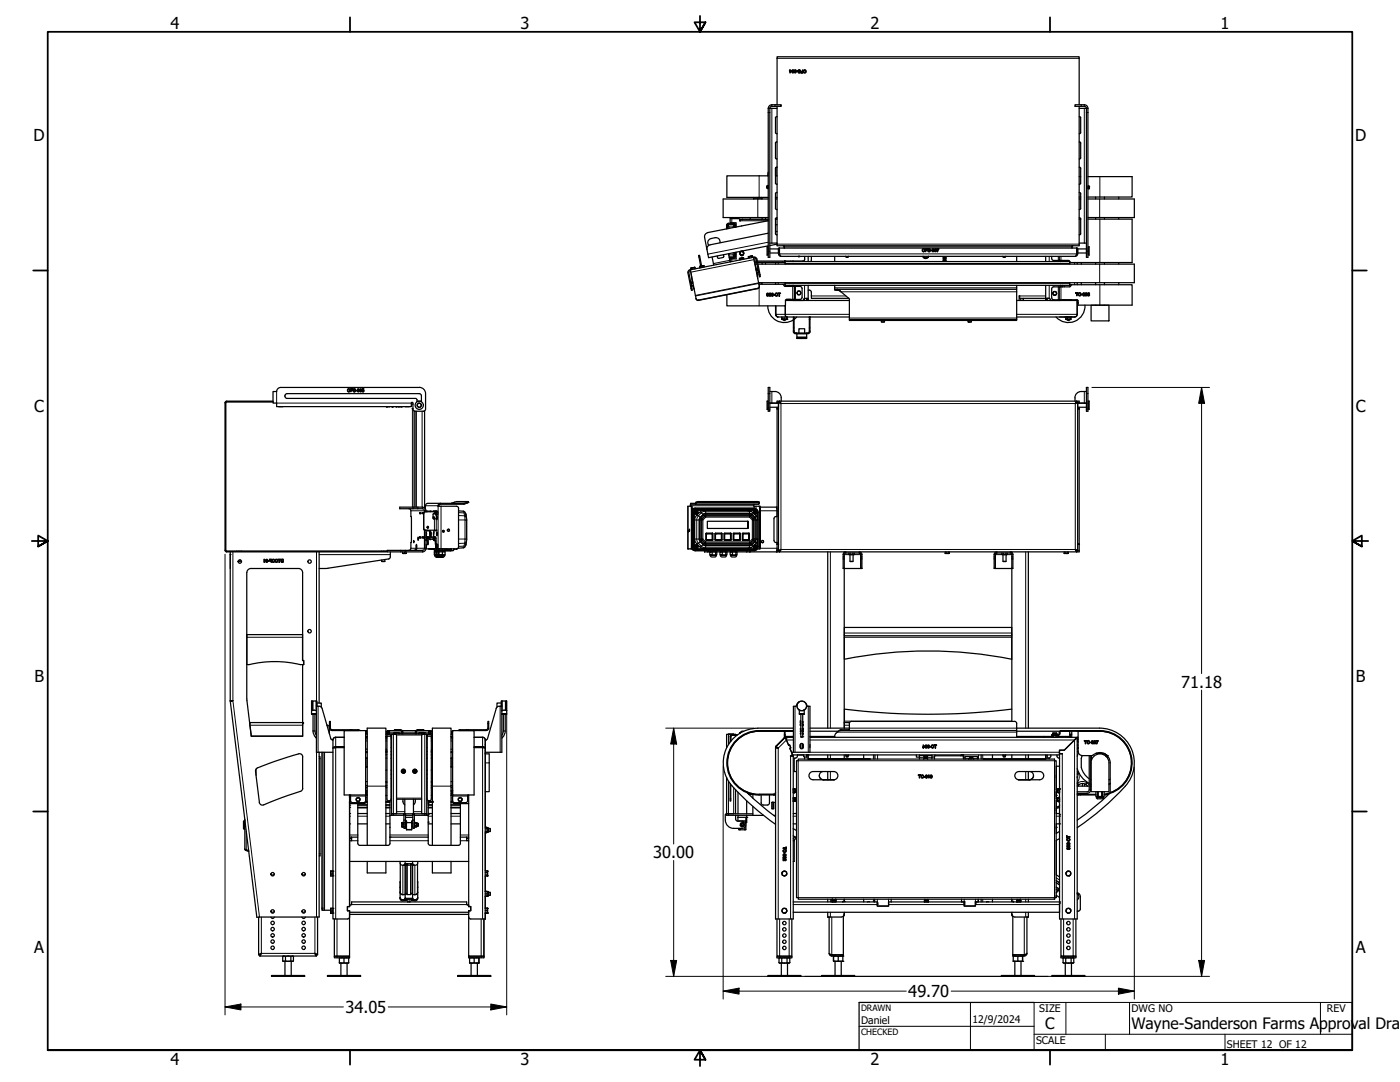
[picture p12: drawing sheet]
<svg xmlns="http://www.w3.org/2000/svg" width="559mm" height="432mm" viewBox="0 0 559 432" stroke-linecap="round" stroke-linejoin="round" font-family="sans-serif">
<defs><g id="words">
<g font-size="6.6">
<text x="68.1" y="11.7">4</text>
<text x="207.8" y="11.7">3</text>
<text x="347.5" y="11.7">2</text>
<text x="487.2" y="11.7">1</text>
<text x="13.4" y="56.4">D</text>
<text x="540.9" y="56.4">D</text>
<text x="13.7" y="164.3">C</text>
<text x="541.2" y="164.3">C</text>
<text x="13.7" y="272.3">B</text>
<text x="471.5" y="274.5">71.18</text>
<text x="541.2" y="272.3">B</text>
<text x="260.7" y="342.5">30.00</text>
<text x="13.7" y="380.2">A</text>
<text x="541.2" y="380.2">A</text>
<text x="362.5" y="397.9">49.70</text>
<text x="137.9" y="404.2">34.05</text>
<text x="68.1" y="424.9">4</text>
<text x="207.8" y="424.9">3</text>
<text x="347.5" y="424.9">2</text>
<text x="487.2" y="424.9">1</text>
</g>
<g font-size="6.3">
<text x="417.2" y="410.6">C</text>
<text x="451.6" y="410.7">Wayne-Sanderson Farms Approval Dra</text>
</g>
<g font-size="4.2">
<text x="414.8" y="403.9">SIZE</text>
<text x="451.6" y="403.9">DWG NO</text>
<text x="529.7" y="403.9">REV</text>
<text x="343.7" y="408.8">Daniel</text>
<text x="388.1" y="408.2">12/9/2024</text>
<text x="413.5" y="416.6">SCALE</text>
<text x="489.7" y="418.3">SHEET 12 OF 12</text>
</g>
<g font-size="3.5">
<text x="343.7" y="403.4">DRAWN</text>
<text x="343.7" y="412.9">CHECKED</text>
</g>
</g></defs>
<!-- layer: Visible (ANSI) -->
<g fill="#000">
<circle cx="315.2" cy="119.5" r=".25"/>
<circle cx="424.1" cy="119.7" r=".25"/>
<circle cx="313.9" cy="126.5" r=".25"/>
<circle cx="314" cy="127.4" r=".25"/>
<circle cx="323" cy="126.5" r=".25"/>
<circle cx="386.5" cy="128.4" r=".25"/>
<circle cx="425.5" cy="126.5" r=".25"/>
<circle cx="427.4" cy="126.5" r=".25"/>
<circle cx="310.4" cy="163.2" r=".25"/>
<circle cx="430.5" cy="163.2" r=".25"/>
<circle cx="94.3" cy="220" r=".25"/>
<circle cx="95.2" cy="220" r=".25"/>
<circle cx="96.1" cy="220" r=".25"/>
<circle cx="152" cy="220" r=".25"/>
<circle cx="153" cy="220" r=".25"/>
<circle cx="153.9" cy="220" r=".25"/>
<circle cx="169.2" cy="214.6" r=".25"/>
<circle cx="170" cy="214.6" r=".25"/>
<circle cx="170.1" cy="214.3" r=".25"/>
<circle cx="170.1" cy="215.7" r=".25"/>
<circle cx="170.3" cy="214.3" r=".25"/>
<circle cx="170.3" cy="214.6" r=".25"/>
<circle cx="170.9" cy="214.3" r=".25"/>
<circle cx="170.9" cy="214.6" r=".25"/>
<circle cx="171.7" cy="204" r=".25"/>
<circle cx="173" cy="204" r=".25"/>
<circle cx="173.3" cy="214.3" r=".25"/>
<circle cx="173.3" cy="215.7" r=".25"/>
<circle cx="173.3" cy="204" r=".25"/>
<circle cx="174.1" cy="211.6" r=".25"/>
<circle cx="274.6" cy="219" r=".25"/>
<circle cx="285.6" cy="213" r=".25"/>
<circle cx="285.6" cy="215.4" r=".25"/>
<circle cx="310.4" cy="217.2" r=".25"/>
<circle cx="430.5" cy="217.2" r=".25"/>
<circle cx="120.8" cy="288.4" r=".25"/>
<circle cx="120.8" cy="288.8" r=".25"/>
<circle cx="145.9" cy="291.6" r=".25"/>
<circle cx="154.7" cy="291.8" r=".25"/>
<circle cx="169.4" cy="292.4" r=".25"/>
<circle cx="171.9" cy="291.8" r=".25"/>
<circle cx="180.7" cy="291.6" r=".25"/>
<circle cx="193.7" cy="295.3" r=".25"/>
<circle cx="313.7" cy="294.9" r=".25"/>
<circle cx="319.7" cy="294" r=".25"/>
<circle cx="320.4" cy="294" r=".25"/>
<circle cx="139.5" cy="318.2" r=".25"/>
<circle cx="139.5" cy="319.9" r=".25"/>
<circle cx="146.2" cy="315.6" r=".25"/>
<circle cx="146.2" cy="317.2" r=".25"/>
<circle cx="171.3" cy="319.6" r=".25"/>
<circle cx="172.6" cy="319.8" r=".25"/>
<circle cx="180.4" cy="315.6" r=".25"/>
<circle cx="180.4" cy="317.2" r=".25"/>
<circle cx="316.6" cy="319.8" r=".25"/>
<circle cx="316.6" cy="318.3" r=".25"/>
<circle cx="322" cy="301.3" r=".25"/>
<circle cx="322.6" cy="301.3" r=".25"/>
<circle cx="347" cy="302.9" r=".25"/>
<circle cx="384" cy="301.3" r=".25"/>
<circle cx="384.1" cy="301.3" r=".25"/>
<circle cx="392.5" cy="302.9" r=".25"/>
<circle cx="421.6" cy="317.4" r=".25"/>
<circle cx="422.9" cy="314.9" r=".25"/>
<circle cx="441.4" cy="301.2" r=".25"/>
<circle cx="442" cy="301.6" r=".25"/>
<circle cx="139.5" cy="324.7" r=".25"/>
<circle cx="139.5" cy="328.8" r=".25"/>
<circle cx="139.5" cy="321.3" r=".25"/>
<circle cx="139.5" cy="322.2" r=".25"/>
<circle cx="139.5" cy="320.2" r=".25"/>
<circle cx="155.6" cy="334.1" r=".25"/>
<circle cx="160.4" cy="330" r=".25"/>
<circle cx="161.2" cy="328.3" r=".25"/>
<circle cx="161.2" cy="330" r=".25"/>
<circle cx="170.9" cy="325" r=".25"/>
<circle cx="170.9" cy="320.8" r=".25"/>
<circle cx="170.9" cy="328.1" r=".25"/>
<circle cx="172.6" cy="320.2" r=".25"/>
<circle cx="298.1" cy="326.2" r=".25"/>
<circle cx="308.2" cy="320.2" r=".25"/>
<circle cx="308.8" cy="320.2" r=".25"/>
<circle cx="421.6" cy="330.2" r=".25"/>
<circle cx="422.9" cy="325.1" r=".25"/>
<circle cx="422.9" cy="328.8" r=".25"/>
<circle cx="132.9" cy="347.7" r=".25"/>
<circle cx="132.9" cy="349.5" r=".25"/>
<circle cx="161.7" cy="345.1" r=".25"/>
<circle cx="162.5" cy="345.1" r=".25"/>
<circle cx="163.9" cy="345.1" r=".25"/>
<circle cx="164.7" cy="345.1" r=".25"/>
<circle cx="194.5" cy="355.8" r=".25"/>
<circle cx="194.5" cy="357.6" r=".25"/>
<circle cx="194.6" cy="347.7" r=".25"/>
<circle cx="194.6" cy="349.5" r=".25"/>
<circle cx="332.2" cy="359" r=".25"/>
<circle cx="336.6" cy="359.8" r=".25"/>
<circle cx="337" cy="359.8" r=".25"/>
<circle cx="384.8" cy="359.9" r=".25"/>
<circle cx="389.3" cy="359.9" r=".25"/>
<circle cx="404.2" cy="359.8" r=".25"/>
<circle cx="422.9" cy="359.9" r=".25"/>
<circle cx="132.9" cy="362.5" r=".25"/>
<circle cx="132.9" cy="364.4" r=".25"/>
<circle cx="194.6" cy="362.5" r=".25"/>
<circle cx="194.6" cy="364.4" r=".25"/>
<circle cx="350.2" cy="360.4" r=".25"/>
<circle cx="384.8" cy="360.4" r=".25"/>
<circle cx="389.3" cy="360.4" r=".25"/>
<circle cx="422.9" cy="360.4" r=".25"/>
<circle cx="112.9" cy="381.7" r=".25"/>
<circle cx="332.7" cy="381.5" r=".25"/>
<circle cx="332.7" cy="383.6" r=".25"/>
<circle cx="336.4" cy="381.5" r=".25"/>
<circle cx="336.4" cy="383.6" r=".25"/>
<circle cx="404.4" cy="381.5" r=".25"/>
<circle cx="404.4" cy="383.6" r=".25"/>
<circle cx="408.2" cy="383.6" r=".25"/>
<circle cx="408.2" cy="381.5" r=".25"/>
</g>
<g fill="none" stroke="#000" stroke-width=".49">
<path d="M315.3 27.9l.1 .3h.5l-.5 .9-.3-.8zM315.4 28.3h.4l-.4 .6zM316.2 27.9a.51 .51 0 0 1 .7 .6 .51 .51 0 0 1-.8 .4zM316.4 28a.39 .39 0 0 1 .5 .5 .39 .39 0 0 1-.7 .2zM317.2 27.9a.51 .51 0 0 1 .7 .6 .51 .51 0 0 1-.8 .4zM317.3 28a.37 .37 0 0 1 .4 .4 .37 .37 0 0 1-.5 .4zM318 28.3l.4 .1zM318.6 28l.6-.1 .3 .4a.32 .32 0 0 0-.4-.3 .32 .32 0 0 0-.2 .4l.3 .1a.35 .35 0 0 1 .2 .4 .35 .35 0 0 1-.4 .3 .35 .35 0 0 1-.3-.4l.6 .1-.7-.5zM319.7 28.5h.6l.2-.6v1.2h-.8l.6-.1v-.4zM320.8 28a.58 .58 0 0 1 .9 .1 .58 .58 0 0 1-.2 .8 .58 .58 0 0 1-.8-.1 .46 .46 0 0 0 .7 .1 .46 .46 0 0 0 0-.7 .46 .46 0 0 0-.7 .2zM306.6 43.3h3.6M308.1 41.8h3.7v.6h-3.7"/>
<path d="M308.1 41.8l-.8 .3-.6 1.1M308.1 42.4l-.6 .2-.2 .6v59.5h-.7v-59.4M310.2 41.8v-19.2h120.5v19.2M310.2 42.4v55.7h120.5v-55.7M310.2 56.7l-.7 .4v5.9M310.2 46.6l-.7 .4v5.9l.7 .4M429.1 41.8h2.5a2.23 2.23 0 0 1 2.4 .6l.2 .9v59.4h-.6v-59.5l-.5-.7-4-.1zM430.7 56.7h.2M430.7 46.6h.2M430.7 53.3h.2M430.7 43.3h3.5M430.9 56.7l.4 .4v5.9"/>
<path d="M430.9 46.6l.4 .4v5.9l-.4 .4M300.8 78.8v.6M304.1 78.8v.6M306.2 74.2a.37 .37 0 0 1 .5 .4 .37 .37 0 0 1-.5 .3zM306.6 68.7l-.1 1.5M306.6 70.2h-16.5v8.6h16.5M306.6 74.1a.54 .54 0 0 0-.6 .5 .54 .54 0 0 0 .6 .6M306.6 79.4h-18v7.4h18M309.5 78.8h.7M309.5 70.2h.7M309.5 79.4h.7M309.5 63l.7 .4"/>
<path d="M309.6 67l-.1 6.1 .7 .4M309.7 66.8v3.4M310.2 76.8l-.7 .4v6l.7 .4M310.2 66.7l-.7 .5M430.7 70.5h.6M430.7 78.6h.6M430.7 79.4h.6M430.7 76.8h.2M430.7 66.7h.2M430.7 73.5h.2M430.7 63.4h.2M430.9 76.8l.4 .4v6l-.4 .4"/>
<path d="M430.9 66.7l.4 .4v6l-.4 .4M431.3 63l-.4 .4M434.2 70.5h17.7v8.1h-17.7M434.2 74.2a.4 .4 0 0 1 .6 .1 .4 .4 0 0 1 0 .5 .4 .4 0 0 1-.6 0M434.2 75l.2 .2 .5-.1-.3 .3-.4-.1M434.2 79.4h18.6v7.4h-18.6M437.3 78.6v.8M440.8 78.6v.8M446.5 78.6v.8M283.8 95.2a1.64 1.64 0 0 0-.9 2.7M285.4 94.9l-1.6 .3M285.4 94.9a1.64 1.64 0 0 1 2 2"/>
<path d="M290 89.9v1.2h.3v-1.2M290 91.1v.3M290 89.9l.2-.6 .6-.2 2.3 .1 .5 .7M290.4 89.9l.4-.4h2l.4 .4M290.5 89.8l.5 .8M290.5 89.8l2.5-.1v1.1M290.5 89.8v1.5M291.8 88.9v.2M293 89.8l-.4 .8M293.2 89.9v.8M293.6 89.9v.8M295.3 87.6l-.4-.4h-3.5v1.7h2.4v1.7"/>
<path d="M295.3 87.7l.1 .5 .1-.5M295.5 87.7h11.1M296 90.2h.1M299.4 86.8v.7M304.2 86.8v.7M305.5 86.8v.7M306.2 98.5h.3v3.3h-.3zM306.5 99.3h.1M306.6 87.5h-11.1v.2M306.6 88.1l-24.1 4.7a1.64 1.64 0 0 0-1.3 2l1.6 8 23.8-4.7M306.6 93.1l-23.1 4.6-1.1 .7-.2 1.2M307.3 97h2.9"/>
<path d="M307.3 99.3h3.4M309.5 87.5h.5M309.5 89.7h.7M309.6 87.2l-.1 6.1 .7 .4M310.1 97l.1 .4-2.9 .6M310.2 86.9l-.7 .4M310.2 87.4l-.7 .1M310.2 92.4l-.7 .1M310.7 99h.4v2.3h-.4zM310.7 99.3v1.7h-3.4M313 98.1v.9l-.1-.7-.3-.2M368.3 99.3l.5-.1 .3 .4a.47 .47 0 0 0-.7-.1 .47 .47 0 0 0 0 .7 .47 .47 0 0 0 .7-.2 .6 .6 0 0 1-.9 .3 .6 .6 0 0 1 .1-1z"/>
<path d="M369.4 99.2h.8l-.7 .1v.4h.6l-.6 .2v.5zM370.5 99.3h.7l.1 .3-.5-.3-.3 .2 .6 .3a.39 .39 0 0 1-.1 .7 .39 .39 0 0 1-.5-.5l.3 .4 .4-.3-.8-.4zM371.5 99.9l.4 .1zM372.3 99.3a.52 .52 0 0 1 .6 .6 .52 .52 0 0 1-.8 .3zM372.3 99.4a.39 .39 0 0 1 .5 .4 .39 .39 0 0 1-.6 .3zM373.1 99.3a.5 .5 0 0 1 .7 .6 .5 .5 0 0 1-.8 .3zM373.2 99.4h.3a.43 .43 0 0 1 .2 .6 .43 .43 0 0 1-.5 .2zM373.9 99.2h.8l-.5 1.2 .4-1zM427.9 98.1v.9v-.7l.4-.2M429.8 99h-118.7v2.3l.6 1M429.8 99v2.3M429.8 99v2.3h.3"/>
<path d="M429.8 99h.3v2.3M430.1 99.3v1.7h3.5M430.1 99.3h3.5M430.7 87.5h.6M430.7 86.9h.2M430.7 93.7h.2M430.7 83.6h.2M430.7 97h2.9M430.9 86.9l.4 .4v6l-.4 .4M434.2 87.5h17.7v17.3h-24.9M434.2 99.3h.2M434.4 98.5h.3v3.3h-.3z"/>
<path d="M437.3 86.8v.7M440.8 86.8v.7M446.5 86.8v.7M275.6 107.7l-.9 .4-.1 .7 1.4 7.1 .3-.1-1.4-7 .1-.5 .6-.3M275.7 107.1l.2 .5M275.8 109.1l.4 3.5M275.9 113.1l.3 .9h.6M275.9 107l-.2 .1M276.2 107l.1 .5M276.4 114.1l.7 1.3M276.5 112.5l-.6 .2v.4M276.5 106.8h.5"/>
<path d="M276.5 106.8l-.6 .2M276.6 113l-.7 .1M277 106.8l.1 .6M277.2 106.7l-.2 .1M277.2 106.7h.2M277.2 106.7l-.7 .1M277.2 106.7h.1M277.4 106.7l.1 .6M279.4 106.3v.5M279.5 106.2l.1 .5-.4 .3M279.5 106.2l-.1 .1M280.1 106.2l-.1 .6"/>
<path d="M280.1 106.1l-.9-4.2-.4 .1 .7 4.2M280.1 106.1h.5M280.6 106.1l.1 .5M280.8 106l-.2 .1M280.8 106h.2M280.8 106l-.7 .1M280.8 106h.1M281 106l.1 .6M284.2 102.6l.7 3.2M288.7 101.7l.1 1-1.9 .4-.4-.1-.2-.8M290.1 117.6v4.5h23l.4-.4v-1.8h25.5M291 101.7l-.1 .1"/>
<path d="M291.1 102.8l1.9-.1 .2-1.6h.4l-.1 1.6-.7 .4M291.1 103.2h1.7M291.8 103.2v.1M292.6 101.7l.4 .7M293 102.4l-2 .1M293 100.8v1.6M293.6 100.7v.4M293.8 100.7v2.6h-2.4v1.2l-.6-3.2M295.1 103.2l.1 .6M295.2 101.1l.5 .7M295.2 101.1l.4 .7M295.3 103.1l-.2 .1"/>
<path d="M295.6 103.1l.1 .6M295.6 100.4l-.4 .7M295.7 100.4l-.5 .7M295.7 100.4h.4M295.7 101.8h.4M295.7 100.4a.83 .83 0 0 1 1.2 .7 .83 .83 0 0 1-1.2 .7M295.7 100.3h-.1M295.7 101.9h.8M295.9 103h.5M295.9 103l-.6 .1M295.9 100.3h.6M296.1 100.4a.72 .72 0 0 0-.8 .7 .72 .72 0 0 0 .8 .7"/>
<path d="M296.1 100.4l.6 .3M296.1 100.4h.4l.2 .3M296.4 103l.1 .5M296.4 100.1l.2 .3M296.5 102.9l-.1 .1M296.5 102.9h.3M296.5 102.9l-.6 .1M296.6 101.8l-.5 .3-.5-.3M296.7 100.7a.74 .74 0 0 1-.6 1.1M296.7 100.7v.8l-.6 .3M296.8 102.9l.1 .5M298.7 102.5l.1 .5"/>
<path d="M298.9 102.4l-.2 .1M299.1 102.4l.1 .6M299.5 102.3l-.6 .1M299.9 102.2l-.4 .1M299.9 102.2l.1 .6M300.1 102.2h-.2M300.1 102.2h.3M300.1 102.2l-.6 .1M300.4 102.2l.1 .5M300.8 102.7l.9 .1 .4 .6M300.8 103h.7l.3 .4 1.4 7.1 .3-.1-1.4-7M301.1 104.1l1 3.4"/>
<path d="M301.2 104.5h.8M301.2 104.8h.8M301.4 105.4h.8M301.7 107.5h.7l.1 .3-.7 .1M302.3 108.9v1.4M302.3 104.5h10.9M302.5 107.8l.1 .9-.6 .3M302.5 105.4h150.3v7.4h-150M302.8 112.9l-2-10.2-25.2 5 2.2 11.5M302.8 112.9l.3 1.3M302.9 113.5h10.4M303.1 114.2l-.5 .9-24 4.8-.8-.7"/>
<path d="M303.1 114.2l-.1 .5-.6 .4-23.6 4.7-.6-.1-.4-.5M304.1 112.9v.6M304.2 104.8v.6M305.5 104.8v.6M306.1 117.1a.49 .49 0 0 1 .7 .5 .49 .49 0 0 1-.7 .4zM306.2 117.2h.1a.38 .38 0 0 1 .4 .4 .38 .38 0 0 1-.5 .3zM306.5 101h.1M307.1 117.1l.4-.1 .2 .3-.5-.1 .2 .3-.2 .5 .4-.2a.34 .34 0 0 1-.5 .3 .34 .34 0 0 1 0-.6zM308 117.1a.49 .49 0 0 1 .7 .5 .49 .49 0 0 1-.8 .4zM308.8 117.7l.4 .1zM309.6 104.8v.6M309.6 112.8v.7"/>
<path d="M309.6 117a.58 .58 0 0 1 .8 .2 .58 .58 0 0 1-.2 .8 .58 .58 0 0 1-.8-.3 .48 .48 0 0 0 .7 .2 .48 .48 0 0 0 .1-.7 .48 .48 0 0 0-.8 .1zM310.6 116.9h.9l-.4 .2v1.1l-.1-1.1zM310.7 101.3l.3 .7 .7 .3M311.1 101.3l.2 .5M311.7 102.3h117.5M312.5 113.5l.9 .8h3.7v5.2h-3.2M313.2 104.1h.2M313.2 104.1v.7h-10.8M313.3 112.8v.2M313.4 104.1v.1M313.4 104.2h7M313.9 119.5h1.3"/>
<path d="M313.9 119.5l-.4 .4M315.2 113.9v.4M316.2 113.9v.4M316.2 119.5v.4M316.4 104.2v.2M316.6 113.9l.1 .4M316.7 104.2v.2M317.1 114.3l2.5 .1 .5 .7v3.6l-.2 .5-2.8 .3M318.3 116.5v.8l.6 .3M318.3 116.5l-.2 .4 .4 .7h.4M318.5 102.3h.8M318.7 102.3h.4l-.5 .1"/>
<path d="M318.9 116.2l-.6 .3M318.9 116.2l.6 .3M318.9 116.2h.4l.2 .3M318.9 116.2h-.4l-.2 .3M319.5 116.5l.2 .4-.2 .4M319.5 117.3l-.2 .3h-.4M319.5 117.3l-.6 .3M319.5 116.5v.8M320.7 119.5v.4h-4v-.4l-.1 .4M321.1 119.1h1.5M321.2 119.1l-.5 .4M321.2 102.3l-.1 1.4-.7 .5"/>
<path d="M322 119.1v.8M322.6 115.8h.7l.6 .8M322.6 102.3v2.1M322.6 113.9v6M323.8 102.3l-.2 2.1M323.8 116.6v2.5h15M333.2 102.3v2.1M333.2 113.9v1.6M334.2 115.5v.3M334.2 115.5h71.6v12M334.2 115.5l1.5 1-1.5-.7M334.2 115.5h-1v.3h1"/>
<path d="M335.7 116.5l3 2.5M337.5 102.3l.4 .3zM338.6 102.4l-.3 .3-.4-.1M338.6 102.4l-.7 .2M338.6 102.4h.1M338.8 119l.3 .6M339 119.7v7.8M368.3 102.3a1.29 1.29 0 0 0 2.2 .4M368.5 102.3l.7 .6-.5-.1zM370.2 102.6l-1 .3M370.2 102.6l-.4 .4-.6-.1M370.3 102.6l.2 .1"/>
<path d="M370.3 102.5l.2 .1M370.4 102.3l-.2 .3M370.5 102.6v.1M370.6 102.3l-.4 .3M370.7 102.3l-.2 .3M376.5 103.6l.4-.1a.44 .44 0 0 1 .7 .1 .44 .44 0 0 1-.3 .7l.1-.7-.4 .4-.4-.3v.5zM376.5 102.7a.57 .57 0 0 1 .8-.3 .57 .57 0 0 1 .2 .9v-.5l-.5-.1a.39 .39 0 0 1 .1 .5 .39 .39 0 0 1-.6 0 .39 .39 0 0 1 0-.5zM400.2 102.3l.4 .3M401.3 102.5l-.7 .1M401.3 102.5l-.3 .2-.4-.1M401.5 102.3l-.2 .2M405.8 102.3v2.1"/>
<path d="M405.8 113.9v1.6M405.8 119.9h24.2M406.8 119.9l.1-1.9 .1 1.1h10.4v.8M408.4 119.1v.8h-1M417.4 113.9v5.2h1.4h-.8v.8M417.4 102.3v2.1M418.8 119.1l.4 .4M419.2 119.5v.4h4.1v-.2M419.8 103.1l.5 .8h2.5M419.8 102.3v.8M420.4 117.4l.6 .4M420.4 117.4l.2 .4h.4"/>
<path d="M421 116.3l-.6 .4v.7M421 116.3l.6 .4v.7M421 116.3a.71 .71 0 0 1 .6 1.1M421 116.3h-.4l-.4 .8 .2 .3M421.6 117.4l-.2 .4h-.4M421.6 117.4l-.6 .4M422.8 114.5h-2.5l-.5 .8v3.5l.2 .6 2.8 .3M422.8 102.3v1.6h3.7l.5 .5M423.3 103.9v.5M423.3 113.9v.6M423.4 103.9v.5M423.4 113.9v.6"/>
<path d="M423.4 119.7v.2M424.1 103.9v.5M424.1 113.9v.6M427 104.4l.4 .4M427 112.8v.2h-113.7v.9h113.7v-.9M427 104.5v.7h-113.7v.2M427 104.4h-113.7v.8M427 105.2v.2M427 113.6h.8M427.5 119.7l2.5 .2M427.5 119.8v.1M427.8 113.6h24.1v8.2h-21.6v-1.7l-.4-.4"/>
<path d="M427.8 113.6l-.9 .8-4.1 .1v5.2h7.1M429.3 116.8h1l-.4 .1v1.1l-.1-1.1zM429.5 119.8v.1M429.8 101.3l-.6 1M429.8 101.3l-.2 .5M429.9 119.9l.1 5.5M429.9 119.9v5.5M430 104.8v.6M430 112.8v.8M430.1 101.3l-.1 .5-.8 .5M430.6 117l.5-.2 .3 .4a.48 .48 0 0 0-.7-.1 .48 .48 0 0 0 .1 .7 .48 .48 0 0 0 .7-.2 .59 .59 0 0 1-.9 .4 .59 .59 0 0 1 0-1zM431.6 104.8v.6"/>
<path d="M431.6 112.8v.8M431.6 117.5l.4 .2zM432.4 116.9a.52 .52 0 0 1 .6 .6 .52 .52 0 0 1-.7 .4zM433.2 116.9l.7 .2-.6 .8 .6 .1h-.8l.7-.7-.3-.3-.4 .3zM434.2 101h.2M434.3 116.9l.6 .3-.5-.2-.2 .4a.39 .39 0 0 1 .6 .2 .39 .39 0 0 1-.3 .5 .39 .39 0 0 1-.4-.4zM437.3 104.8v.6M437.3 112.8v.8M440.8 104.8v.6M440.8 112.8v.8M446.5 104.8v.6M446.5 112.8v.8"/>
<path d="M306.5 122.1a6.6 6.6 0 0 0 10.2 5.6M309.6 125.4l.1 .6 .9 .5-.6-.3-.3-.8M309.6 122.1v3.3M309.7 122.1l-.1 3.3M310.6 126.5h28.4M312 126.5v.8M312.1 127.3v.1M312.1 127.3l1.9 .1M312.1 126.5v.8M312.1 127.4h1.9M312.3 127.4a.83 .83 0 0 0 .8 .5 .83 .83 0 0 0 .7-.5M313 126.5v.8"/>
<path d="M313.4 121.9v3.8l.5 1.6M314.1 127.3l-.1 .1M314.1 126.5v.8M316.7 126.5h.2v4.4h-.2zM316.7 130.9v1.6M316.7 132.5l.6 .6h5.3l.7-.6M316.9 130.9v1.6M316.9 132.5l.4 .4M317.3 132.9h5.3M318 126.5l-1.1 1M318.2 133.1l-.1 1.5h3.9l-.1-1.5M318.2 135.1h3.7l.1-.5h-3.9l.1 .5"/>
<path d="M318.9 132.9v-1.7h2.3v1.7M323 126.5h.3v4.4h-.3zM323 130.9v1.6M323 132.5l-.4 .4M323.3 130.9v1.6M339 127.5h66.8v.4h-66.8zM351.8 127.9l.1 .7h1l.1-.7M351.8 128.4h1.2M386.5 128.4h1.2M387.7 127.9l-.1 .7h-1l-.1-.7 .1 .7M422.9 126.5h1.9M425.4 127.3l.3 .1"/>
<path d="M425.4 127.3v.1M425.4 127.4h.1M425.5 127.4h1.9M425.7 127.4a.83 .83 0 0 0 .8 .5 .83 .83 0 0 0 .7-.5M426.1 126.5v.8M427.1 126.5v.8M427.3 126.5h-1.9v.8M427.4 127.4h.1M427.5 126.5l-.1 .9h-1.7M430 125.4l-.3 .8-.6 .3h-23.3M430 120.8h.3M430.3 120.9v.1"/>
<path d="M433.1 121.8a6.6 6.6 0 0 1-4.1 6.4 6.6 6.6 0 0 1-7.5-1.7M435.5 121.8h7.1v6.3h-7.1zM437.4 121.8h.1M440.7 121.8h.1M113.7 157.9l.3 .9 .5 .2h51.6l.3 .4v.9M138.8 155.3l.5-.2 .4 .4a.48 .48 0 0 0-.7-.1 .48 .48 0 0 0 0 .7 .48 .48 0 0 0 .7-.2 .59 .59 0 0 1-.9 .4 .59 .59 0 0 1 0-1zM140 155.1h.8l-.7 .2v.3h.6l-.6 .2v.6zM141 155.3l.7-.1 .2 .3-.4-.2-.4 .2 .6 .2a.39 .39 0 0 1-.1 .7 .39 .39 0 0 1-.5-.4l.3 .3 .3-.3-.7-.4zM142.1 155.8l.4 .2zM142.8 155.3a.5 .5 0 0 1 .6 .5 .5 .5 0 0 1-.7 .3zM142.8 155.4a.36 .36 0 0 1 .5 .4 .36 .36 0 0 1-.5 .3zM143.7 155.3a.5 .5 0 0 1 .7 .5 .5 .5 0 0 1-.8 .3z"/>
<path d="M143.8 155.4a.36 .36 0 0 1 .4 .4 .36 .36 0 0 1-.4 .3zM144.6 155.2h.6l-.5 .1v.3a.4 .4 0 0 1 .6 .3 .4 .4 0 0 1-.3 .5 .4 .4 0 0 1-.5-.3l.2 .1a.31 .31 0 0 0 .4-.2 .31 .31 0 0 0-.2-.4 .31 .31 0 0 0-.4 .2zM167.4 157.1l.6 .2 .2 .6M167.4 154.6l1.5 .5 .9 1.4v7.1l-.7 .5-3.8-.1-.5-.7v-2.4M167.4 157.1h-52.8l-.6 .2-.3 .6M167.4 154.6h-55.3l-1.2 .5-.5 1.2-1.4-.1v4.7h1.4v1.4h53.8v-1.6l.4-.1 .2 .2M168.2 157.9v2.4M306.6 154.6h.7v9.5h-.7zM307.3 156.2a4 4 0 0 1 4 1 3.6 3.6 0 0 1 .5 2.9M433.6 156.2a4 4 0 0 0-4 1 3.5 3.5 0 0 0-.5 2.9M433.6 154.6h.6v9.5h-.6zM109 160.3l-18.9 .2v59.3l.4 .2h64.1"/>
<path d="M109 160.1h-18.5l-.6 .4 .1 59.5 64.6 .2M111.2 162.3h1.7M154.1 162.3h.7M154.4 162.3h.2M155.2 162.3h.2M156.3 162.3h.8M156.6 162.3h.2M158 162.3h.6M158.2 162.3h.2M158.9 162.3h.6M159.1 162.3h.2M159.9 162.3h.6"/>
<path d="M160.1 162.3h.2M161.7 162.3h1.7M164.6 163.1v.1M164.6 163.2h.2M164.6 163.1h.2M164.8 161.3h.1M165.3 164v38.4M166.2 164.1v38.3M166.4 160.1h.7M167.5 160.1h.7M169.5 164v38.7M306.2 160.1h.3v3.3h-.3z"/>
<path d="M306.5 160.9h.1M306.5 162.5h.1M307.3 160.8v.1M307.3 160.9h3.4v1.7l-3.4-.1M310.2 163.1l.1 .1M310.2 163.1v54.1h.5M310.2 160.9v-.8h120.5v.8M310.2 162.5v.6M310.2 163.2h.5M310.7 160.5l1 .5M310.7 160.5v59.4M311.1 160.1l.6 .9z"/>
<path d="M429.8 160.4l-.1-.3-.5 .9M429.8 160.4l-.6 .6M429.8 160.5l-.6 .5M429.8 160.5h.3M430.1 160.5l-.9 .5M430.1 163.2h.6M430.1 160.5v59.4M430.7 163.2v54h-.6l.6 .1M430.7 162.5v.7M430.7 163.1v.1M433.6 160.9h-3.5v1.7l3.5-.1M433.6 160.8v.1"/>
<path d="M434.2 160.9h.2M434.2 162.5h.2M434.4 160.1h.3v3.3h-.3zM163.2 203l.8 .7v2.4M164 216.5v2.5l-.8 .6M164 216.5h.1M164 206.1h.1M164.1 206.1v10.4M165.1 215.7v.9zM165.3 219.6l.7-.4 .2-2 .1 1.8-.8 .6M166.9 214.3v1.4zM167.5 214.3h.5v.3h-.5z"/>
<path d="M167.6 205l-.1-.4h.5v.4M167.6 204.6v.4h.4M167.6 214.3v.3M167.9 214.6l.1 .1M167.9 205h.1M168.6 214.3h.6v.3h-.6zM169 214.6l.2 .1M169.1 204.6h-.5v.4h.4M169.4 211.6v7.2l-.4 .8h-14.4v.6h14a1.43 1.43 0 0 0 1.4-1.4v-7.2M169.7 211.6h4.4v.2l-.9 .1-.1 1.8M169.7 204.2l-.6 .5v6.4l.6 .5M169.7 204.2h4.2"/>
<path d="M169.8 204.2l-.7 .6v6.2l.7 .6M170 204.2a1.55 1.55 0 0 0-1.4-1.8h-9v.6h9a.93 .93 0 0 1 .8 1.3M170 212.3l.3 .5-.3 .9M170 214.6l2.5 .1 .5 .6M170 214.3h2.4l.6 .3M170 215.4l.1 .3M170 204l.2 .2M170 217.2v1.4M170 217.9h.2M170.1 215.7h.1M170.1 215.7l.2-.3v.3M170.2 212.4v1.2"/>
<path d="M170.3 214.6v.8zM170.4 211.6l1.3 .2 .1 .3a1.06 1.06 0 0 1 0 1.5M170.4 204.2v-.2h1.3v.2M170.4 215h.5M170.7 215.9l.1 1.5zM170.7 211.6l.1 .2M170.7 210.1l.3 .3-.3 .3zM170.8 204l-.1 .2M170.8 210.1v.6M170.9 216.1v1.1M170.9 214.6v1.1h-.8M171 219l2.4 .1-2.1-.1"/>
<path d="M171.1 214.6l.4 .2 .2 .6v-.4M171.3 211.8l.4 2.5M171.8 212.4v1.2zM171.9 213.6l.1 .7M171.9 219l1.5 .1M172.9 206.3l.1 .7M173 215.3h.1M173.1 213.7l-.1 1.6M173.1 212.4h.1M173.1 212.4v1.2M173.2 215.7h.1M173.3 214.3v1.4"/>
<path d="M173.3 214.3l.1 .3M173.3 215.7l.1-.3v.3M173.3 214.3h.1M173.3 214.3h-.1M173.3 206.3l.1 .7zM173.3 204v.2M173.4 219h.8M173.4 219v.8h.3M173.4 219.8h.2M173.4 214.3v.3M173.4 214.6v.8zM173.4 214.3h.6l.1 .7-.1 .7h-.7"/>
<path d="M173.5 215h.6M173.7 219l-.1 .8h1M173.7 219.8h.9M173.7 219.8v.4M173.9 205l-1 .2 .1 1.8M173.9 205l.1 .4M174 205.4h.1M174 218.6h.1M174 216.1v1.1M174 217.2h.2M174 204h.1M174 217.2h.1"/>
<path d="M174 217.2l-.2-1.3 .1 1.5M174 205.4l.1-.4v2h-1.1M174 204l-.1 1M174 204l.1 .3M174 217.2v1.4M174 217.2l.1 .3M174 218.6l.1-.3 .1 .3M174.1 204.3v.7zM174.1 217.5v.8zM174.2 204h-1.2v.2M174.2 204l-.1 .3M174.2 204h.5v1.4h-.7"/>
<path d="M174.2 217.2l-.1 .3M174.2 217.2h.5v1.4h-.7M174.2 219.8h.2M174.2 219h.8M174.2 219v.8h.4M174.2 204.7h.6M174.2 217.9h.6M174.4 205.9v1.5zM174.4 212.2v1.6zM174.5 212.4v1.2M174.5 219l-.1 .8h1M174.6 219.8h.8"/>
<path d="M174.6 219.8v.4M175 219.8h.3M175 219h.6M175 219v.8h.4M175.3 219v.8h1.3v-.7M175.4 219l3.4 .2h-1.1M175.4 219.8h1.9M175.4 219.8l-.1 .4M175.8 200.9a.94 .94 0 0 0-.9 1.1h7.3l.8 .5v15.9l-.8 .6h-12.2M176.9 211.7a.35 .35 0 0 1 .3 .3 .35 .35 0 0 1-.3 .4M177.3 219.8v.4M177.7 219.7h2.3l.2-.7-.2 .8"/>
<path d="M177.7 219.1v.7h-1.1M179 211.2a.44 .44 0 0 1 .4 .4 .44 .44 0 0 1-.4 .5M180 219.8h-2.7M181.2 219l-.3 .7-.9 .1M182.5 219l-1.3 .2M183 203.9l2 .1 .8 .7 .5 2.5v8.2l-.9 3-2.6 .4M185.8 205l.1 .3M185.9 217.3l-.1 .4M186.1 206.3v10.1M186.9 200.2l.1 .4-1.9 .6h-9.5l-.4 .8M186.9 200.2l-1.7 .7h-14.4a.98 .98 0 0 0-1 1.1v1M186.9 200.2h-4.7l-2.1 .7"/>
<path d="M274.6 202h1.6l.1 .4-.1 16.6h-1.6zM274.7 211.7l.1 .7zM275.2 211.2v.9zM275.8 202v17M277.1 202.9l-.8 .4M277.2 204.3v.3M277.2 218.1v.2M277.3 204v.8M277.3 217.8v.8M277.5 203.9a.55 .55 0 0 1 .5 .5 .55 .55 0 0 1-.6 .6M277.5 217.6a.55 .55 0 0 1 .5 .6 .55 .55 0 0 1-.6 .5M277.5 202.8l-1.1 .5"/>
<path d="M277.5 202.8l-1.2 .5M277.5 202.8h23.5M277.6 200.9h-1.9l-.1 1.1M277.6 201.2l.3-.5 .7-.2h24l.5 .2-.3 .5h-27.1l-.1 .8M277.6 203.8l.5 .2zM277.6 205.1l.5-.2zM277.6 217.5l.5 .2zM277.6 218.9l.5-.2zM277.6 200.8v.1M277.8 217.6l.3 .2M277.8 203.7a.73 .73 0 0 1 .6 .8 .73 .73 0 0 1-.6 .7M277.8 217.5a.75 .75 0 0 1 .6 .7 .75 .75 0 0 1-.6 .7"/>
<path d="M277.9 205l.2-.2-.3 .3M278 203.9l.1 .1M278.1 218.6l-.3 .2M278.1 217.7v1M278.1 204v.9M278.1 204h.1M279.2 204.5l1.4-.7h18.1l1.3 .5 1.8 1.5 .6 1 .1 8.3-.4 1.3-1.8 1.9-1.9 .6h-17.4l-1.3-.4-1.9-1.8-.5-1.6 .1-8.3zM280.7 205.2l.9-.4h17.7l.7 .3 1.6 1.6 .2 .7v7.9l-.2 .7-1.6 1.6-.7 .2h-17.7l-.8-.2-1.4-1.5-.4-1 .1-7.9zM281.2 219.8v.4h2.1v1.2h1v-1.2M281.4 206.1l17.9-.1 1.4 1.4-.1 7.9-1.5 1.4-17.7-.1-1.3-1.5v-7.6zM281.7 212.9l2.8-.1v2.8h-2.7zM281.9 215.4h.1"/>
<path d="M281.9 213v2.4M282.8 219.8l-.3 .4M283.3 219.8h2.3M283.7 219.8v.4M285.4 212.8l2.7 .1v2.7h-2.7zM285.6 215.4h.1M285.6 213v2.4M285.7 219.8v.4M286.1 219.8h-.5M287.4 219.8h2.8M287.8 219.8v.4M287.9 213h.1"/>
<path d="M288 215.4h-.1M289 212.9h2.8l.1 2.6-2.8 .1zM289.2 213v2.4M289.2 213h.1M289.2 215.4h.1M289.7 219.8v.4M291.4 219.8h2.4M291.6 213h.1M291.6 215.4h.1M291.8 219.8v.4M292.7 212.8l2.8 .1-.1 2.7h-2.7zM292.8 215.4h.1"/>
<path d="M292.9 213l-.1 2.4M292.9 213h.1M292.9 215.4h.1M293.8 219.8v.4M294.2 219.8h-.4M295.2 213h.1M295.3 215.4h-.1M296.4 212.8l2.7 .1-.1 2.7h-2.6zM296.5 215.4h.1M296.5 213v2.4M298.3 219.8l-.2 .4M298.5 208h-16.2v2.9h16.2v-2.9v2.9"/>
<path d="M298.9 213h.1M298.9 215.4h.1M299.6 219.8l-.2 .4M300.7 204.3v.3M300.7 218.1v.2M300.8 204v.8M300.8 204.9a.74 .74 0 0 1 .5-1.2 .74 .74 0 0 1 .9 .9 .74 .74 0 0 1-1.2 .5M300.9 202.8l.3 .1a1.57 1.57 0 0 1 1.4 1.5v13.8a1.57 1.57 0 0 1-1.7 1.6h-23.4l-1.4-.8M301 203.9a.55 .55 0 0 1 .4 .5 .55 .55 0 0 1-.5 .6M301 217.6a.55 .55 0 0 1 .4 .6 .55 .55 0 0 1-.5 .5M301 202.8l.6 .2M301 201.2l-.2 .8h2.6l.1 .5v16.1l-.1 .4h-1"/>
<path d="M301 217.6a.74 .74 0 0 1 1.2 .4 .74 .74 0 0 1-.9 .9 .74 .74 0 0 1-.5-1.1v.7M301.1 217.5l.4 .2M301.1 217.5l.5 .2M301.2 217.5a.75 .75 0 0 1 .7 .7 .75 .75 0 0 1-.7 .7M301.4 203.4l.9 .8v2.5M301.4 217.6l.1 .1M301.5 204.8l-.2 .3M301.5 218.6l-.2 .2M301.5 204l-.2-.2a.69 .69 0 0 1 .6 .7 .69 .69 0 0 1-.7 .7M301.5 204.9l-.4 .2M301.5 204l-.4-.2 .5 .2M301.5 218.7l-.4 .2 .5-.2"/>
<path d="M301.5 217.7v1M301.5 204v.9M301.5 204h.1M301.6 204.9l-.5 .2M301.6 204l-.1 .9M302.3 215.9v2.6l-.9 .7M303 202v17M303.1 200.7v-.3l-.5-.2h-24l-.6 .1-.4 .5M303.5 202.4h6.7M304.3 215.7a.46 .46 0 0 1 .4 .4 .46 .46 0 0 1-.4 .5M309.9 202.4l.3 3.7a.93 .93 0 0 0-1.3 .9v8.7a.93 .93 0 0 0 1.3 .8v3.7M310.1 219.6h.1"/>
<path d="M310.1 203h.1M310.2 218.8l-.3 1.4M310.3 217.2l-.1 .1M311.7 219.3l-.6 .9zM311.7 219.3l-1 .6M429.2 219.3l.6 .9zM429.2 219.3l.9 .6M430.7 217.2v3h-136.5v1.2h-.5M91.9 221.1v5.8M91.9 220.2v59.4M95.1 224h.7M95.8 224l-.7 .1"/>
<path d="M95.8 223.4v.6M99 227.4l1.2-.5h19l.8 .2 .7 1 .1 35.5h.4v1.7h-.4v28.5h-20.5l-1.8-14.9v-50.4zM105.4 223.2l.4 .2-.3 .2v.8zM106.2 223.3a.49 .49 0 0 1 .7 .5 .49 .49 0 0 1-.8 .4zM106.3 223.4a.37 .37 0 0 1 .4 .4 .37 .37 0 0 1-.5 .3zM107 223.9l.4 .1zM107.5 223.2h.9v1.2l-.2-.6h-.6l.6-.1v-.4zM108.8 223.2a.58 .58 0 0 1 .8 .2 .58 .58 0 0 1-.2 .8 .58 .58 0 0 1-.8-.3 .48 .48 0 0 0 .6 .4 .48 .48 0 0 0 .3-.6 .48 .48 0 0 0-.6-.4l-.3 .3zM110 223.2a.58 .58 0 0 1 .9 .2 .58 .58 0 0 1-.3 .8 .58 .58 0 0 1-.8-.3 .48 .48 0 0 0 .6 .4 .48 .48 0 0 0 .3-.6 .48 .48 0 0 0-.6-.4l-.2 .3zM111 223.2h1l-.5 .1v1.1l-.1-1.1zM112.3 223.2h.8v1.2l-.9-.2zM112.4 223.4l.5-.1v1l-.5-.1z"/>
<path d="M127.4 220.2v60.4M152.4 224h1.2M152.4 223.5v.5M153.6 223.3v.7M155.1 223.1l-24.2 3.7-3.5 .1M155.8 220.2l-.1 2.4-.6 .5M160.7 220.8l.3 .1M160.7 220.2v.6M161 220.9h1.1M161.4 220.2v.6M162.1 220.8l-1.1 .1M162.1 220.2v.7"/>
<path d="M173.4 221.4h.2M173.5 221.4v.3a1.46 1.46 0 0 0 1.9 .6M173.5 221.4h.8M173.6 220.2v1.2h.7M174.2 222.2l1 .1zM174.2 220.2h-.8l.1 1.2M174.2 220.2h.8M174.2 220.2l.1 1.2M174.2 221.4h.2M174.3 221.4v.3a1.46 1.46 0 0 0 1.9 .6M174.3 221.4h.8M174.4 220.2v1.2h.7"/>
<path d="M175 220.2h2.7l-.1 1.2h-1M175 220.2l.1 1.2M175 222.2l1 .1zM175 221.4h.2M175.1 221.4a1.33 1.33 0 0 0 1.9 .9l.4-.4 .1-.5M175.1 221.4h2.4M175.3 220.2l-.1 1.2h1.4v-1.2M175.8 222.2l1 .1zM177.5 221.4h.1M283.5 221.4l.1 .6 .5 .3 1.5-.1 .3-.8M283.7 220.2h-.4h2.8h-.4M283.7 220.2h2"/>
<path d="M285.6 220.2v1.2h-1.3M287.5 221.4l.1 .6 .6 .3 1.4-.1 .3-.8M287.8 220.2h-.4h2.8h-.5M287.8 220.2h1.9M288.3 220.2v1.2h-.9v-1.2h-1.3v1.2h-.5M289.7 220.2v1.2h-1.4M291.6 221.4l.1 .6 .5 .3 1.5-.1 .3-.8M291.8 220.2h-.4h2.8h-.4M291.8 220.2h2M292.3 220.2v1.2h-.9v-1.2h-1.2v1.2h-.5M293.7 220.2v1.2h-1.4M330.4 220.2v70.4"/>
<path d="M336.5 221.3v5.6h7l.1-5.6M337 220.2v.3M337.6 220.2l-.6 .2-.5 .9M338.8 221.3h2.2M338.8 220.7v.6M339.3 221.3l.1 2.8 1.1-.1v-2.7M339.3 224h1.2M339.3 220.7v.6M340.4 220.7v.6M341 220.7v.6M343 220.7h-5.4l-.6 .6v69.3v-2.2h2.1M343 220.7l.5 .6"/>
<path d="M343 220.2l.9 .5 .2 .6-.1 5.6-.4-.1M343 220.7l.6 .6M343.4 220.8l.1 .5M377.3 220.8h1.2M377.3 220.8h1.6M377.3 220.2v.6M377.7 220.2v.6M378.5 220.8h.4M378.5 220.2v.6M378.9 220.2v.6M397.5 220.8l-.2 .5M397.9 220.7h5.3l.7 .6v66.6"/>
<path d="M397.9 220.7l-.6 .6M397.9 220.2l-.7 .2-.3 .6-.1 5.9h.5v-5.6l.6-.6M399.9 221.3h2.1M399.9 220.7v.6M400.3 221.3l.2 2.8 1.1-.1v-2.7M400.3 224h1.3M400.4 220.7v.6M401.5 220.7v.6M402 220.7v.6M403.2 220.2l.7 .2 .4 .9v5.6h-7v-5.6M403.9 220.2v.3M410.5 220.2v70.4"/>
<path d="M424.7 220.8h1.3M424.7 220.8h1.7M424.7 220.2v.6M425.2 220.2v.6M426 220.8h.4M426 220.2v.6M426.4 220.2v.6M98.5 253.3h22.3M98.5 253.7h.1M120.8 253.3v10.3h.4v1.6l-1.3 .1a43.3 43.3 0 0 0-20.5 0l-.9-.1M120.8 253.7h.1M337 253.3h.1"/>
<path d="M337 253.7h.1M403.8 250.4h-66.8v3.3h66.8v-1.1M403.8 253.3h.1M403.8 253.7h.1M91.9 279.8l10.6 86.3 24.9-.1v-65.8M91.9 279.8l1.1-.2zM91.9 279.6h1.1zM126.3 279.8v2.1h1.1M126.3 279.8h.2v2.1M126.3 279.8h-1.5v3.7M200.3 279.8h-.2v2.1M200.3 279.8v20.4h-6.6"/>
<path d="M200.3 279.8h1.5v3.7M337 263.1a170.6 170.6 0 0 1 66.8 0M99.6 288.4h21.2v5.4h-20.5l-.5-5.4M99.7 288.8h.1M124.8 283.5l-.4 .1v1.2h1.9h-1.9v.3l1.9-.1M124.8 283.5v-3.7h-.4v3.8M124.8 283.5h.1M125 285.1v6.6a4.1 4.1 0 0 0 1.3 2.9M125.7 285.1l.1 7 .5 1.4M126.3 281.9v18.3h6.6M126.5 280.6h1.7v1.6M127.4 281.8l.7 .3 .5 .6 3.4 12.1 .9 .5"/>
<path d="M130.5 289.4l.9 .5v2.8M132.9 295.3v71.4h6.1l.5-.8v-2.4M134 294.3a.97 .97 0 0 0-1.1 .9M134 298l-.8 .1-.3 .5 4.5-.3M134 298.3l-.6 .1M134 294.3a1.03 1.03 0 0 0-1.1 1M134 294.3h3.4M134 298v.3M134 298.3h3.4M134 298h3.4M134.5 298.3h.1M143 291.2l-11-.2a3.9 3.9 0 0 1-.1-3.1h-.4a4.3 4.3 0 0 0 .3 3.4l.7 .2h10.5"/>
<path d="M143 291.2v.3M143 291.2l.7 .4M143 291.5l.1 .1M145.9 293.9h.7l-.6 .3 .6 .1M145.9 291.8h.5v1.3h.2M145.9 299h.7M145.9 294.9h.7M145.9 300h.7M154 293.9l.4 .2M154 299h.4M154 293.9h.4M154 294.3h.4"/>
<path d="M154 294.9h.4M154 300h.4M154 299.6h.4M154.6 291.8h-.4l-.2 1.3M154.7 291.8h.8M154.9 291.8l.1 1.3M155.3 293.2l-.4-.2v-1.2h-.3l.2 1.4M155.5 291.6h-.8v.2M155.5 291.6h4.4M155.5 291.6v1.6M156.1 293.2h.2M156.1 293.5h.2"/>
<path d="M156.1 294.9h.2M156.1 294.2h.2M156.1 299.9h.2M156.3 293.1h1.6l.4 .4v31.3h-2zM157.2 292.5l.4-.1h-.4v.6M157.3 293.1h12M157.3 293l-.2 .1M157.6 292.5v.4M158 292.4l-.4 .1M158 292.4l.3 .1M158 292.4h.7M158.3 292.5v.4"/>
<path d="M158.7 292.4l-.4 .1M158.7 292.4l.4 .1M159.1 292.5v.4M159.1 292.6h.1M159.1 292.6l.4 .1M159.5 292.7v.2M159.8 291.2h-2.4v.3M159.8 291.2l.6 1M159.8 291.2l.7 .3 .3 .7M160.4 292.2h.4M160.4 292.2v.7M160.5 291.6h5.5"/>
<path d="M160.8 292.2v.7M165.8 292.2h.4M165.8 292.2v.7M166.2 292.2v.7M166.6 291.6h4.5M166.8 291.2h2.4v.3h-.4M166.8 291.2l-.6 1M166.8 291.2l-.7 .3-.3 .7M167.1 292.7l.4-.1h-.4v.3M167.5 292.5v.4M167.9 292.4l-.4 .1M167.9 292.4l.3 .1"/>
<path d="M167.9 292.4h.7M168.2 292.5v.4M168.4 293.3l1.9-.2v31.7h-2zM168.6 292.4l-.4 .1M168.6 292.4l.4 .1M169 292.5v.4M169.2 293h.1M169.3 293h.1M169.3 293l.2 .1M169.3 292.5v.5M169.4 292.4h-.4l.4 .1v.5M170.3 293.2h.2"/>
<path d="M170.3 293.5h.2M170.3 294.9h.2M170.3 294.2h.2M170.3 299.9h.2M170.5 293.2h1.7v25.6a.83 .83 0 0 1-.9 .9 .83 .83 0 0 1-.8-.9zM171.1 291.6h.8v.2M171.1 291.8h.8M171.1 291.6v1.6M171.3 293.2l.3-.2 .1-1.2h.3l-.2 1.4M171.7 291.8l-.1 1.3M172 291.8h.4v1.3h.2M172.2 293.9h.4"/>
<path d="M172.2 294.3h.4M172.2 294.9h.4M172.2 300h.4M172.2 299.6h.4M172.6 299h-.4M172.6 293.9l-.4 .2M180 299h.7M180 294.9h.7M180 300h.7M180.7 293.9h-.7l.6 .3-.6 .1M180.7 291.8h-.5v1.3h-.2M183.6 291.2v.3"/>
<path d="M183.6 291.2l-.7 .4M183.6 291.2l11-.2a3.9 3.9 0 0 0 .1-3.1h.4v2.7l-.6 .9h-10.9M183.6 291.5l-.1 .1M189.2 294.3h3.8l.7 1M189.2 298.3h3.4M189.2 298h3.4M192.6 298l.8 .1 .3 .5-4.5-.3M192.6 298.3l.6 .1M192.6 294.3a1.02 1.02 0 0 1 1.1 1M192.6 298v.3M193.7 295.3v71.4M193.7 298.4h.1"/>
<path d="M193.7 299.4h.1M193.7 297.1h.1M199.2 281.8l-.7 .3-.4 .6-3.5 12.1-.9 .5v4.9M199.2 281.9h1.1M200.1 280.6h-1.7v1.6M200.3 283.6v.1M200.9 285.1l-.1 7-.5 1.4M201.6 285.1v6.6a4.1 4.1 0 0 1-1.3 2.9M201.8 283.5l.4 .1v1.2h-1.9h1.9v.3l-1.9-.1M201.8 283.5v-3.7h.4v3.8M201.8 283.5h.1M290.7 293.1h2.2"/>
<path d="M291.7 293.7l2.3-.2h-1.9l-.4 .4v1.9zM293.6 293.2l-3.6-.1v5.3M294.4 293.2l-2.8 .2-.2 2.7M295.2 292.5l.3-.1-.3 .2M296.8 291.8l-.8 .1-.5 .6M303 291.6a12.9 12.9 0 0 0-12.9 12.8 12.9 12.9 0 0 0 12.9 12.9M303 291.8a12.6 12.6 0 0 0-12.6 12.6 12.6 12.6 0 0 0 12.6 12.6M303 291.6h13.7M309.6 298.1v68.6h7v-64.9M309.6 298.3l1 .3zM309.6 298.2l.1 .1M309.6 298h.1"/>
<path d="M309.7 298l.9 .6-.6-.3M309.7 298l.3 .2M310 298.2v.1M310.8 296.8h.1M312.5 295.1v.1M313 294.5l-3.4 3.6M313.1 294.2l-.1 .3M313.1 294.3h.2l-3.7 3.7M313.1 293.5h.2M313.1 294.3h.2M313.1 293.1h.2M313.2 293.2h.1"/>
<path d="M313.2 293.1v.4M313.3 293.9l.1 .4M313.3 293.9h3.4M313.4 294.3l1.4 3.1 .4-.1 .5 1.2-.4 .1 .8 1.6 .1 1.1M313.4 294.3l1.4 3.2 .4-.2 .4 1.1-.3 .2 .9 2.2v.9l-.7 .1h1.1M313.4 294.3h3.3M313.4 294.3l-3.7 3.7M313.5 291.6v.2M315.4 298.9h.1M316.5 291.8h-3.2v2.1M316.7 291.9l-13.7-.1h10.1v2.5M316.7 290.6h-14.2a13.9 13.9 0 0 0-12.9 9 13.9 13.9 0 0 0 3.7 15.3l7.8 7.4 8.5 6.7"/>
<path d="M318.9 280.1l-1.2 1.7-1 .1v18.3h6.6v-18.3h-.8M319 283.4h.1M319.1 283.4v1.4h1.9v-1.4M319.1 284.8l1.9 .2-1.9 .1zM319.2 283.5h.1M319.6 296.9h.8l.2 1.3a.62 .62 0 0 1-.6 .6 .62 .62 0 0 1-.6-.6zM319.7 297.2l-.3 .6 .3 .5M319.7 292.6l-.3 .2 .3 .1M319.7 288.8l-.3 .5 .3 .4M319.7 289v.5M319.7 290.8v.2M319.7 290.6l-.3 .2 .3 .4"/>
<path d="M319.7 288l-.3-.4v1l.3-.4M319.7 291.7v.3M319.7 291.5l-.3 .2 .3 .5M319.7 285.1v8.9M319.7 296.8v1.9M320.4 292.8h.2l-.2 .1M320.4 288.8l.3 .5-.3 .4M320.4 289v.5M320.4 290.7v.4M320.4 290.5l.3 .4-.3 .4M320.4 288h.2l-.2 .2M320.4 291.6v.4"/>
<path d="M320.4 291.5l.3 .4-.3 .3M320.4 285.1v8.9M320.4 296.8v1.9M320.4 297.3v.9M320.5 283.6a1.99 1.99 0 0 1-2.3-2.5 1.99 1.99 0 0 1 3.2-1 1.99 1.99 0 0 1-.5 3.4l-.4 .1M320.9 283.5h.1M321 283.4h.1M321.8 280.9l.3 .8 .5 .2M323.3 294.3h106.6l-5.1 5.1h-1.9l-.1 1.9h-106.6M323.3 297.1v1.3M323.3 291.8h11.3M323.3 293.9h9.9v.4"/>
<path d="M323.3 290.6h15.7M323.7 293.9v.4v-.4M334.2 292.2l-.7 .6-.3 1M335.7 291.2v.3M335.7 291.2l-1.5 1M335.7 291.5l-1.5 .7M335.7 291.5h3.3M335.7 291.2h3.3M337 288.8h.1M368.5 297.3l.6 .8-.5 .1v.3l-.3-.3zM368.6 297.5l.4 .6h-.4zM369.4 297.4a.5 .5 0 0 1 .7 .5 .5 .5 0 0 1-.8 .4z"/>
<path d="M369.5 297.5a.39 .39 0 0 1 .4 .4 .39 .39 0 0 1-.4 .4zM370.3 297.4a.51 .51 0 0 1 .7 .5 .51 .51 0 0 1-.8 .4zM370.5 297.5a.39 .39 0 0 1 .3 .4 .39 .39 0 0 1-.4 .4zM371.2 298l.3 .1zM371.9 297.4a.57 .57 0 0 1 .8 .1 .57 .57 0 0 1-.2 .8 .57 .57 0 0 1-.8-.2 .48 .48 0 0 0 .7 .2 .48 .48 0 0 0 .1-.8 .48 .48 0 0 0-.8 .1zM372.9 297.3h.9l-.3 .1v1.1l-.2-1.1zM403.9 283a273.8 273.8 0 0 1-66.9 0v5.4M405 287.9l.7 .5 .1 2.2M405 287.9h-65.2l-.7 .5-.1 3.1M405.8 290.6v.9h-66.8M405.8 290.6h33.1a13.8 13.8 0 0 1 12.7 8.2 13.8 13.8 0 0 1-2.5 15M405.8 291.8h17.1"/>
<path d="M405.8 293.9h14.3M405.8 291.5v2.8M416.7 293.9v.4M420.1 293.5h1.9M420.1 294.2h1.9M420.1 293.5l.1 .8M420.2 292.7h.4M420.2 292.7h1.6M420.2 292.7v.5M420.2 293.5h-.1M420.5 293.5v.7M420.6 292.7h1.2"/>
<path d="M420.6 292.7v.5M421.4 292.7v.5M421.5 293.5v.7M421.8 292.7v.5M421.8 293.5h.2M422 293.9h5M422 294.2l-.2 .1M422 293.5v.7M422.8 292.2l-.1 .8-.3 .2M422.9 299.4h1.9l5.2-5.1v72.4h-7.1v-65.9h1.1l-1.1-.1zM423.1 292.2l-.1 .8-.3 .4-2.9 .1v-.3h2.6M423.5 291.8l-.4 .4"/>
<path d="M427 291.8v2.5M427 293.1h.8M427.4 293.1v1.2M427.8 291.8v2.5M429 295.1h.1M429.3 294.9h.1M429.9 294.3h.4M430 295.1h.3M430 294.9h.3M430 297.3l.3 .1M430 295.7l.1 .2M430.1 295.9l.2 .3"/>
<path d="M430.3 291.6h-6.8l-.7 .6M430.3 291.8v8.1M430.3 298.4l-.3 .5M430.4 299.9l.4 1.1 1.2 .5M432.8 295.6h.9l-.4 .1v1.1l-.1-1.1zM434.1 295.6h.5l.3 .3a.47 .47 0 0 0-.8-.1 .47 .47 0 0 0 .1 .8 .47 .47 0 0 0 .7-.3 .62 .62 0 0 1-1 .4 .62 .62 0 0 1 .2-1.1zM435.1 296.3l.4 .1zM435.7 295.7a.49 .49 0 0 1 .7 .5 .49 .49 0 0 1-.7 .4zM435.9 295.8h.2a.46 .46 0 0 1 .2 .5 .46 .46 0 0 1-.4 .3zM436.6 295.7h.7l-.1 .5-.5 .5 .6 .1h-.7l.6-.8-.1-.3-.5 .3zM437.5 295.6h.8l-.5 1.2 .3-1.1zM439 291.6h-8.7v.2h8.7h-15.6"/>
<path d="M439 291.6a12.9 12.9 0 0 1 12.8 12 12.9 12.9 0 0 1-11.1 13.6M127.4 301.9h.3v39.7h-.3M128.5 300.2v63.1h.4v-63.1M139.5 317.3v44.5M139.5 317.4h.4M139.9 317.3l.1 2.5 .7 .5M142.2 319.1v.4l.4 .2M142.2 319.1l.4 .6M142.6 319.7l.3 .2 .4-.2M142.6 318.5l.3-.3 .8 .5v.4M142.6 318.5l-.4 .2v.4M142.6 319.7h.7"/>
<path d="M142.6 318.4l-.4 .7M142.6 318.4h.7l.4 .7M143.7 319.1v.4l-.4 .2M143.7 319.1l-.4 .6M145.9 317.7l.2 2.2-.5 .7-6.1 .1M145.9 302.5h.2M145.9 305.9h.7M145.9 317.3h-8.5v-25.7h8.5v27.9l-.2 .6-.6 .2h-4.3M145.9 313.5h.7M145.9 300.3h.7M145.9 306.2h.7M145.9 311.9h.7"/>
<path d="M146 315.4h.2v2h-.2M146.1 302.5l.5 .1h-.7M146.1 319.8h.5M146.2 317.4h.4M146.6 314.3h-.6l-.1 3.3M146.6 316.4h-.4v.8h.4M146.6 315.6h-.4v.8M154 319.8h.8v.4M154 302.5h.4M154 313.5h.4M154 314.3h.4M154 312.3h.4"/>
<path d="M154 300.3h.4M154 301.2h.4M154 307.3h.4M154 317.4h.4M154 311.9h.4M154.4 318.8v-25.6h1.7v25.6a.83 .83 0 0 1-.9 .9 .83 .83 0 0 1-.8-.9M154.8 319.8h.8M155.6 319.5v10.6M156.1 302.5h.2M156.1 309h.2M156.1 301.2h.2M156.1 307.3h.2"/>
<path d="M158.3 318.9h10M160.4 307.8h.1M160.4 308h.1M160.6 307.8h-.2M160.6 307.8l.1 .1M160.7 307.9l-.2 .1M160.8 307.2v.6M160.8 307.2v.1M160.8 307.3l.1 .1M160.8 318.9l.1 1.3 .7 1M160.8 307.8h-.2M160.8 307.7l-.4 .1"/>
<path d="M160.9 307.9l.1 .5zM160.9 307.4l-.1 .4M160.9 307.9h-.2M160.9 307.9l-.5 .1M161 307.4h-.1M161 307.4l.1 .3 .3-.1M161 307.4l.1 .2h.5h-.2M161.1 307.9l.1 .3M161.1 307.9l.2 .5M161.2 308.2h-.2M161.2 308.2l.1 .1M161.2 307.8v.1"/>
<path d="M161.2 307.8l-.1 .1M161.3 308.3v.1M161.4 307.6v.2M161.4 307.8h-.2M161.4 307.8h.2l-.4 .1M161.6 318.9v5.9M165 318.9v5.9M165 308.1h.1M165.2 308.2v.1M165.2 308l.1 .1M165.2 307.5l.2 .2M165.3 307.4l.4 .2"/>
<path d="M165.3 307.4l.2 .2M165.3 307.8l-.3 .3M165.4 307.4l-.1 .1M165.4 307.9l-.3 .2M165.4 307.7v.1M165.4 307.7v.2M165.5 307.9l.1 .1M165.5 307.9l-.3 .3M165.5 308h.1M165.5 308l-.3 .3M165.5 307.6h.1M165.6 308l.3 .3"/>
<path d="M165.6 308l.2 .2M165.7 307.7l.2 .4M165.8 307.7l.1 .4M165.8 318.9l-.1 1.3-.7 1M165.8 308.2v.1M165.8 307.5l-.1 .1M165.8 308.3h.1M165.8 307.5l-.2 .1M165.8 307.5l.1 .1M165.9 308l-.1 .1M165.9 307.6l-.2 .1M165.9 307.6l-.1 .2"/>
<path d="M170.3 302.5h.2M170.3 309h.2M170.3 301.2h.2M170.3 307.3h.2M170.9 319.8h1.7M171.8 319.8v.4M172.2 302.5h.4M172.2 313.5h.4M172.2 314.3h.4M172.2 312.3h.4M172.2 300.3h.4M172.2 301.2h.4"/>
<path d="M172.2 307.3h.4M172.2 317.4h.4M172.2 311.9h.4M180 314.3h.6l.1 3.3M180 316.7h.4v.6h-.4M180 315.5h.4v1.2M180 319.8h.5M180 313.5h.7M180 300.3h.7M180 315.8h.4M180 317.4h.4M180 306.2h.7"/>
<path d="M180 311.9h.7M180.5 302.5l-.5 .1h.7M180.6 315.4h-.2v2h.2M180.6 302.5h-.1M180.7 317.8l-.2 2.1 .5 .7 6.1 .1M180.7 305.9h-.7M180.7 317.3h8.5v-25.7h-8.5v26.1M180.7 317.7v1.8l.5 .8h4.6M183 319.1v.4l.3 .2M183 319.1l.3 .6M183.3 319.7l.4 .2 .3-.2M183.3 319.7h.7"/>
<path d="M184 318.5l.4 .2v.4M184 318.5l-.3-.3-.7 .5v.4M184 318.4l.4 .7M184 318.4h-.7l-.3 .7M184.4 319.1v.4l-.4 .2M184.4 319.1l-.4 .6M186.7 317.3l-.1 2.5-.7 .5M186.7 317.4h.4M187.1 317.3v44.5M193.7 300.8h1.6v15.1h-1.6M193.7 300.7h.1M193.7 300.2v.6"/>
<path d="M193.7 300.8v29.4h.6M290 310.4v15h10.5M291.4 312.7v6.9h.3v-6.5M293.6 315.2v9.6M294.6 316.2v8.6M298 319.6v5.2M298.2 316.4l5.5 5 5.9 4.5M298.5 316.5v.1M298.8 316.9l.8 .2M300.1 316.9l-.5 .2M300.5 317v1.5M303 317h6.6"/>
<path d="M303 317.3h6.6M303.8 317.3v3.2M307.1 317.3v3.2M309.6 316.2l-.8 1.1M316.2 301.7v.1M316.2 301.3h.4v.5M316.6 318.3v1.5h.7h-.2l.2-.3-.2-1.2 .4 .2M316.6 316.3l.1 .1M316.7 314.7v1.7M316.7 314.7l-.1 .2M316.7 316.4h.4M316.7 316h.4"/>
<path d="M316.7 314.7h.4M316.7 315.1h.4M316.7 318.3h.4M316.7 319.1h.4M317.1 314.7l.2 .2-.2 1.5M317.1 314.7l.4 .3M317.5 315h.2v1.2h-.2M317.5 315v1.2M317.5 318.5v1.2M317.5 316.2l-.4 .2M317.5 319.7l-.2 .1M317.6 319.5h.3"/>
<path d="M317.6 318.7h.3M317.7 316h.2M317.7 315.1h.2M318.3 301.7l-.5 .8h-.8v5.4h.9M318.3 301.3v.4M318.6 302.9h102.3v.7h.7v54.6h-.7v.6h-102.3v-.6h-.7v-54.6h.7zM320.7 301.7l.5 .4h1.4M320.7 301.3v.4M322 301.3v.8M322.6 302.9h24.4zM322.6 301.3v1.6M324.5 307.9a1.64 1.64 0 0 0-1.6 1.6 1.64 1.64 0 0 0 1.6 1.7"/>
<path d="M324.6 307.9h8.2a1.64 1.64 0 0 1 1.6 1.6 1.64 1.64 0 0 1-1.6 1.7M324.6 311.2h8.5M328.4 307.9a1.65 1.65 0 0 0-1.4 1.8 1.65 1.65 0 0 0 1.7 1.5 1.67 1.67 0 0 1-1.7-1.7M330.4 301.3v1.6M330.4 307.9v3.3M337 301.3v1.6M337.5 301.3h1.2M337.7 301.4l.1 .7h.6l.1-.7M337.7 302h.8M344.7 301.3v1.6M349.2 301.3v1.6M365.8 301.3v.9h1.2"/>
<path d="M366.5 309.2h1l-.4 .2v1.1l-.2-1.1zM367 301.3v.3h5v-.3M367 301.6v1.3M367.8 309.4l.5-.2 .4 .4a.46 .46 0 0 0-.8-.1 .46 .46 0 0 0 0 .7 .46 .46 0 0 0 .8-.2 .6 .6 0 0 1-1 .4 .6 .6 0 0 1 .1-1zM368.8 301.6l.1 .6h1.2l.1-.6M368.8 302h1.4M368.8 302.6h.6l-.7 .3zM368.8 310l.4 .1zM369.4 302.6l.6-.1 .3 .4zM369.6 309.3a.52 .52 0 0 1 .6 .6 .52 .52 0 0 1-.8 .4zM369.6 309.5h.3a.43 .43 0 0 1 .2 .5 .43 .43 0 0 1-.5 .3zM370.4 309.5l.4-.2v1.2l-.1-.9z"/>
<path d="M371.4 309.4a.5 .5 0 0 1 .6 .5 .5 .5 0 0 1-.6 .5zM371.5 309.5a.38 .38 0 0 1 .4 .4 .38 .38 0 0 1-.5 .3zM372 302.1h1M372 301.6v1.3M373 302.9v-1.3h11.5v1.3M373.2 301.3v.3M383.5 301.5v.1M383.5 301.5h.1M383.7 301.3h.1M383.8 301.3l-.3 .2M384 301.3h.1M384.3 301.3h.1"/>
<path d="M384.3 301.3l.2 .2M384.5 302.1h.7M384.5 301.6h.1M384.5 301.5h.1M384.6 301.5v.1M385.2 302.9v-1h4.9v1M387 302.5l-.4 .4M387.6 302.5h-.6M387.6 302.5h.1M387.6 302.5h.7l.3 .4zM387.6 302.5h-.6l-.3 .4M387.6 302.5l-.9 .4"/>
<path d="M387.7 302.3l.6 .2M387.9 302.9h-.5M388.3 302.5l.4 .4M391.6 301.3v1.6M396.1 301.3v1.6M400.2 301.3h1.3M400.4 301.4l.1 .7h.7l.1-.7M400.4 302h.9M403.9 301.3v1.6M406.5 311.2h8.5M410.5 301.3v1.6M410.5 307.9v3.3"/>
<path d="M411.1 307.9a1.65 1.65 0 0 1 1.4 1.8 1.65 1.65 0 0 1-1.6 1.5 1.62 1.62 0 0 0 1.6-1.7M415 307.9a1.64 1.64 0 0 1 1.6 1.6 1.64 1.64 0 0 1-1.6 1.7M415 307.9h-8.3a1.64 1.64 0 0 0-1.6 1.6 1.64 1.64 0 0 0 1.6 1.7M417.4 301.3v1.6h-24.9h.5M418 301.3v1.2M419.4 301.3v.4M419.4 301.7l-.6 .8h-1.4M421.6 316.5h.1M421.9 316h-.3v2.7h.4M421.9 301.7l.2 .6 .8 .2M421.9 301.3v.4M422 319.5h-.4v2.5l.8-.1 .5-.7"/>
<path d="M422.1 315v1.2M422.1 318.5v1.2M422.1 316.2l.2 .1M422.1 319.7l.4 .2M422.3 314.8l-.4 .2v1.2h.2M422.3 314.9l-.4 .1M422.5 318.2l-.3 .3 .3 1.4M422.5 319.5h.4M422.5 318.7h.4M422.5 316.2h.4M422.5 314.8h.4M422.5 315.3h.4"/>
<path d="M422.5 318.2l-.4 .3M422.5 318.2h.4M422.5 319.9h.4M422.9 314.8v1.6l-.7-.1 .3-.1-.2-1.3M422.9 318.2v1.7M422.9 314.8v.1M422.9 318.2v.1M422.9 305.8h-1.3v9.4h.3M422.9 319.8v.1M430 309.9v.5M430 316h3.9M430 317h.3"/>
<path d="M430 317.3h7.4M430 316.6h3.9M430 313.7h4.8M430 306.7a9.4 9.4 0 0 0 4.8 5.9M430 313.5h.2a2.49 2.49 0 0 1 3.8 .2M430.3 313.4v.3M430.4 300.5l-.4 1.3M431.9 301.5l-.3 1.2a7.6 7.6 0 0 0 .8 5.5l2.4 2.6M432 301.6l3.9-.1a4.2 4.2 0 0 1 4.6-.9 4.2 4.2 0 0 1 2.6 3.8v11.9a12.6 12.6 0 0 0 8.4-14 12.6 12.6 0 0 0-12.5-10.5 12.6 12.6 0 0 1 12.6 11.8 12.6 12.6 0 0 1-10.9 13.3M432 312.7v1M434.8 301.6v13.6l-.3 .5-.6 .3M435.4 301.6v13.6l-.3 .8-1.2 .6"/>
<path d="M435.4 313.7h.1M435.4 311.2h.1M435.4 312.9h.1M435.6 301.6v1.9M436.5 301.9a3.6 3.6 0 0 1 3.9-.8 3.6 3.6 0 0 1 2.2 3.3v11.5h-7.1v-11.5l.3-1.4zM437.4 315.9v2h.7v-2M437.4 317h-7.1v.3M437.6 300.6l2.8 .1v.4l.8-.2v.7M437.6 317.9l.3 .8 2.1 .1 .4-.3 .1-.6M438.4 315.9v2h-.3M439.7 315.9v2h-1.3M440 315.9v2h-.3"/>
<path d="M440.4 300.7h.4M440.7 315.9v2h-.7M441 317.1l.4 .1M441.2 301.2l.2 .5 .6-.1v.8M441.5 301.1l-.1 .5M442 301.6v.8M442.5 316.8l-1.1 .4M442.9 316.7l-6.8 6-6.1 4.6M443.1 310.9l-.5 .3M443.1 312.8l-.5 .2M443.2 312.7l-.6 .2M449.1 313.8a106.2 106.2 0 0 1-19.1 16.5"/>
<path d="M97.2 327.8l.4-.4v3.6l-.4-.3zM97.6 331h.1M97.6 327.4h.1M97.7 338.8l1.5 .7M97.7 338.8l.4 .6M97.7 326.9v11.9M98 339.1l.2 .1M98.1 339.4l.1-.2 1.1 .4M98.1 339.4l1.2 .4M103.5 320.2a1.26 1.26 0 0 0 1.8 1l15.3-5.8 .2-13.4a1.22 1.22 0 0 0-1.6-1.2 131.4 131.4 0 0 0-16.8 5.9l-.4 1.1 1.5 12.4M139.5 336.2h.1M139.5 334.7h.8"/>
<path d="M139.5 334.1h.8M140.3 334.1h2.5a4 4 0 0 0 .2 3l.6 .3M140.3 334.1v1.4h-.8M142.8 324.7h3.8M142.8 328.8h3.8M142.8 321.3h3.8M142.8 322.4h3.8M142.8 320.7v13.4M142.8 322.2h3.8M146.1 320.2h.5M146.6 337.4v-46.8h7.4v46.8M154 320.2h1.6"/>
<path d="M154 324.7h1.6M154 328.8h1.6M154 321.3h1.6M154 322.4h1.6M154 322.2h1.6M155.6 330.1v.1M155.6 334.1l.1 2.4-.5 .8-11.5 .1M155.6 330.2v3.9M155.6 334.1h15.3M156.3 325.4h-.7M156.3 325.4h4.9M160.5 328.9v.9"/>
<path d="M160.5 329.8v.3h.7v-.3M160.5 328.2v.7M160.5 328.2l-.1 1.8M160.5 328.2h.7v.7h-.7M161.2 324.8h-4.9v.6M161.2 324.8v.6M161.2 324.8h.1M161.2 328.9v.9h-.7M161.2 324.8h.7v5.8h-.7zM161.9 327.6h.3v.7h2.1v-.7h.4M161.9 324.8h2.8M161.9 326.2h2.8"/>
<path d="M161.9 325.4h2.8M161.9 328.6h.3M161.9 329.7h.3M162.2 327.6v3.6h2.1v-2.9M162.2 331h2.1M164.3 328.6h.4M164.3 329.7h.4M164.7 324.8h.7v5.8h-.7zM165.4 324.8h4.9v.6h-4.9zM165.4 328.3h.1M165.4 330h.1M165.4 330l.1 .1"/>
<path d="M165.5 328.5h.4M165.5 329.4h.4M165.5 330.1h.4M166.1 328.3l.2 .1M166.3 329.8l-.4 .3 .2-1.8-.6-.1v1.9M166.3 328.4h.2v1.4h-.2M166.3 328.4v1.4M166.5 328.6h.4M166.5 329.7h.4M166.9 328.6v1.1M170.9 334.1v2.4l.5 .8 11.6 .1M170.9 325v9.1"/>
<path d="M170.9 320.8v-1.3v5.9h-.6M170.9 320.2h1.7M170.9 324.7h1.7M170.9 328.8h1.7M170.9 321.3h1.7M170.9 322.4h1.7M170.9 322.2h1.7M172.6 337.4v-46.8h7.4v46.8M180 324.7h3.8M180 328.8h3.8M180 321.3h3.8M180 322.4h3.8"/>
<path d="M180 322.2h3.8M180 320.2h.5M183.8 320.7v15.8l-.2 .6-.6 .3M183.8 334.1h3.3M186.3 334.1v1.4h.8M186.3 334.7h.8M193.7 331.8h.5M193.7 330.7h.5M194.2 330.2l.3 .2-.3 .3 .3 1.3-.3 .3M194.2 332.3h-.5v15.2h.8M194.3 330.2l.4 .2M194.7 330.4v1.6"/>
<path d="M194.7 330.4h.2v1.6h-.2M194.7 332l-.4 .3M194.9 330.6l.8 .1v1l-.8 .2M195.6 330.6v1.3M289.9 324.8h2.9M293.6 325.4l.3 2.1 2.4 .2a1.45 1.45 0 0 1 1.4 1.5 1.45 1.45 0 0 1-1.4 1.4h-3.5M294.6 325.4l-.1 2.3M294.9 330.6v.4l.6 .2M294.9 331h.4M294.9 327.7l2.8-.1v1.3M295.6 328.5l.9-.3 .7 .7-.2 .9-.9 .3-.7-.7zM297.3 330.2l-.2 1h-1.6l-.2-.6"/>
<path d="M297.3 331h.4M297.7 326.2h.4v2.1h-.6h.2zM297.7 329.4v1.6l-.6 .2M298 325.4l.1 .8h-3.6M300.5 324.8h-10.5l-.5 .4a4.4 4.4 0 0 0 1.5 4.8l1.8 .6M300.5 321.8v3.6M300.5 325.4h4.3M303.8 320.4l.5 .8 2 .1M307.1 320.4l-.2 .6-.6 .3M308.2 320.2h.6v2.5h-.6zM308.2 322.7v.1M308.8 322.7v.1"/>
<path d="M308.8 325.4h.8M312.6 338.4h1.1l.1-.4v.9l-.1-.4zM312.6 339.3a.61 .61 0 0 1 1-.2 .61 .61 0 0 1-.2 1 .48 .48 0 0 0 .1-.8 .48 .48 0 0 0-.7 .1 .48 .48 0 0 0 .2 .7l-.4-.3zM316.6 330.7l1.3 .8M316.6 333.5l.9 .6M316.6 324.7h1.3M316.6 328.8h1.3M316.6 335.5h.4M317 335.5v8.3h-.4M317.8 334.7l-.6 .2-.2 .6M317.8 334.1l-1.2 .7M317.9 334.7h.1"/>
<path d="M317.9 334.1v.6M421.6 323.1h.1M422.9 334.7l-1.3 .7v13.7l1.3 .9M423 322.1l-1.4 .3v2.3h1.3v4.1h-1.3v3.8l1.3-.8M425.8 333.4l.1 .5 1.1 .1h-1.1l-.1 .4zM425.9 334.8a.6 .6 0 0 1 1-.2 .6 .6 0 0 1-.3 1 .47 .47 0 0 0 .1-.7 .47 .47 0 0 0-.7 0 .47 .47 0 0 0 .2 .7l-.4-.4zM425.9 338.3l.3-.1-.2 .6 .5-.3 .3 .3-.1-.5a.34 .34 0 0 1 .3 .6 .33 .33 0 0 1-.6-.1 .35 .35 0 0 1-.5 0 .35 .35 0 0 1 0-.5zM425.9 336.5a.56 .56 0 0 1 .8-.2 .56 .56 0 0 1 .2 .7h-1zM426 337.4a.53 .53 0 0 1 .8-.2 .53 .53 0 0 1 0 .8h-.8zM426 337.5a.45 .45 0 0 1 .6-.2 .45 .45 0 0 1 .3 .5l-.7 .1zM426 336.5a.45 .45 0 0 1 .6-.1 .45 .45 0 0 1 .3 .5 .44 .44 0 0 1-.6 .2 .44 .44 0 0 1-.3-.6zM426.5 335.8l.1 .4z"/>
<path d="M108.2 348.7l.6 .5 .7-.5M120.5 348.7l.7 .5 .7-.5M132 347.7l.1 .1M132 347.7l.9-.1v.2h-.8M132 347.7v1.8M132 349.5h.1M132 347.6v.1M132.1 347.8v1M132.1 348.8l-.1 .7M132.9 347.8v1h-.8M132.9 348.8v.8h-.8M139.5 343.8h47.6"/>
<path d="M146.6 343.8v4.6h7.4v-4.6M159.7 358.2a1.06 1.06 0 0 0 .9 .9 1.06 1.06 0 0 0 1.1-.6v.3M159.7 354l.1 .3M159.7 343.8v.6a1.02 1.02 0 0 0 1.4 .9M159.7 352v6.6a1.06 1.06 0 0 0 1 .9 1.06 1.06 0 0 0 1-.7M159.8 344.7v11.6l.6 .6 1.3 .1M159.8 355.9a.94 .94 0 0 0 .3 1 .94 .94 0 0 0 1 .1M159.8 351.7v.6M161.1 345.3h.6M161.7 344.8l-.6 .5M161.7 344.8v.3M161.7 344.8h.1"/>
<path d="M161.7 357v1.5h3v-1.5M161.7 345.1v.1M161.7 343.8v.9M161.7 345.2v11.8M161.7 345.2v.1M161.7 356.5h.7M161.7 358.8h.2M161.8 358.8h2.8M162.2 358.9v.5h-.9M162.4 345.2l.1 .1M162.5 345.1l-.1 .1M162.5 345.3h1.4"/>
<path d="M162.8 358.9v1M163.6 358.9v1M163.9 344.8v12.2l-1.5-.1v-11.7M163.9 345.1h.1M163.9 345.1l.1 .1M163.9 344.8h.1M163.9 344.8h.8M164 345.2l-.1 .1M164 356.5h.6M164.3 358.9v.5h.9M164.5 358.8h.1M164.6 345.2l.7 .1"/>
<path d="M164.7 345.1l-.1 .1M164.7 343.8v.9M164.7 344.8h-3h.8v.3M164.7 344.8l.6 .5M164.7 344.8v.3M164.7 344.8h.1M166.7 351.7v.6M166.7 355.9a.97 .97 0 0 1-.4 1 .97 .97 0 0 1-1 .1M166.7 344.7v11.4l-.5 .8-.6 .1-1-.1v-11.7M166.7 358.2a1.09 1.09 0 0 1-.9 .9 1.09 1.09 0 0 1-1.1-.6l-.1 .3M166.7 354v.3M166.7 343.8a1.1 1.1 0 0 1-1 1.5h-.4"/>
<path d="M166.7 352v6.8a1.09 1.09 0 0 1-1 .7 1.09 1.09 0 0 1-1.1-.7M172.6 343.8v4.6h7.4v-4.6M193.7 349.2h.8M193.7 348.2h.8M193.7 356.7h.5M194.2 355.8l.3 .4-.3 1.5 .3-.1M194.2 355.7l.3 .1M194.2 355.7l.1 .1M194.5 348.2l.1 .5M194.5 347.5l.1 .3M194.5 349.2l.1 .2M194.5 349.6h-.8v6.1l.8 .1"/>
<path d="M194.5 357.6l-.8 .1v4.8h.8M194.5 347.5l.1 .2M194.5 355.8l.2 .1M194.6 348.2v.7v-.2M194.6 349.1v-.2v.6M194.6 347.8l-.1 .4M194.6 348.7l-.1 .5M194.6 349.4l-.1 .2M194.6 347.7v1.8M194.6 347.6v.1M194.6 349.5l-.1 .1M194.6 347.7v.1"/>
<path d="M194.6 349.5v.1M194.7 355.9v1.6M194.7 355.9h.2v1.6h-.2M194.7 357.5l-.2 .1M194.9 356.1l.8 .1v1l-.8 .1M195.6 356.1v1.2M312.1 348.7a.93 .93 0 0 0 1.5 .7M312.2 348.7v.5l1 .4 .4-.3M312.5 347.8l-.4 .9M312.5 347.8l-.4 .4 .1 .5M312.6 342.7l.9 .7 .2-.3-.3-.2a.36 .36 0 0 1 .4 .2 .36 .36 0 0 1-.3 .5 .36 .36 0 0 1-.4-.3l-.4-.4-.1 .6zM312.6 341.9a.54 .54 0 0 1 .9-.2 .54 .54 0 0 1-.1 .8h-.7z"/>
<path d="M312.7 340.9a.59 .59 0 0 1 .9-.1 .59 .59 0 0 1 0 .9 .59 .59 0 0 1-.9-.2zM312.7 341.1a.43 .43 0 0 1 .6-.2 .43 .43 0 0 1 .2 .5l-.6 .1zM312.7 342a.4 .4 0 0 1 .6-.2 .4 .4 0 0 1 .1 .6h-.6zM313 340.3l.1 .4zM313.4 347.7l-.4-.2-.5 .3M313.4 347.7l.5 .2 .1 .6M313.4 347.7l.6 .8M313.4 347.7l-.9 .1M314 348.5l-.4 .9M314 348.5l.1 .5-.5 .3M316.6 359.9h33.6M330.4 358.8v1.1"/>
<path d="M332 359.9h1.7M332 359.4h1.7M332 359.9h.1M332 359.4v.5M332.1 358.8l.1 .2M332.2 359h.1M332.2 358.9v.1M332.2 359.1h1.3M332.2 358.8v.3M332.2 359.1l-.2 .3M332.5 359.4v.5M333.3 359.4v.5"/>
<path d="M333.5 358.8v.3M333.5 359.1l.2 .3M333.7 358.9l-.2 .1M333.7 358.8v.1M333.7 359.4v.5M333.7 359.9h-.1M337 358.8v1l-.6 .1 .6-.1zM344.7 358.8v1.1M346.2 359.9h.9M349.1 358.8v1.1M350.2 359.9v1.7h4.5v-1.7M350.2 359.9v1.7h4.4v-1.7"/>
<path d="M354.6 359.9h30.2M355.7 358.8v1.1M369.1 359.1h1.3M369.1 358.8v.3M369.1 359.1l-.1 .2M369.2 359.4v.5M370 359.4v.5M370.4 359.1l.2 .3-1.6-.1v.6h1.6M370.4 358.8v.3M370.6 359.9h-.1M370.6 359.4v.5M383.8 358.8v1.1"/>
<path d="M384.8 359.9v1.7h4.5v-1.7M389.3 359.9h33.6M390.4 358.8v1.1M391.6 358.8v1.1M394.1 359.8l-.3 .1h.8M396.1 358.8v1.1M404.5 359.9l-.6-.1v-1v1l.6 .1M405.8 359.4h1.7M405.8 359.4v.5M405.8 359.9h.1M405.8 359.4h.1M406 359.1h1.2"/>
<path d="M406 358.8v.3M406 359.1l-.2 .3M406.3 359.4v.5M407.1 359.4v.5M407.2 359.1h.1M407.2 358.8v.3M407.2 359.1l.3 .3M407.3 358.8l.1 .5M407.5 359.4l-.1 .5h-1.6M407.5 359.9h-.1M410.5 358.8v1.1M420.9 358.8h.1"/>
<path d="M420.9 358.6h.1M420.9 358.2v.4M420.9 358.6v.2M421.6 354.9l.7 .4M421.6 354.1l1 .6M421.6 352.2l1.3 .9M421.6 351.5l1.3 .8M421.6 358.2h.1M422.2 355.3l.7 .5M422.3 355.3l-.7 1.1M422.9 354.3l-.6 1M422.9 358.1l-1.3-.8v.9"/>
<path d="M425.6 348.9a.93 .93 0 0 0 1.6 .3M425.6 348.9a.94 .94 0 0 0 1.6 .3M425.7 348l-.1 .9M425.7 348l-.3 .4 .2 .5M426.6 347.7l-.9 .3M426.6 347.7l.7 .6M426.6 347.7l-.5-.1-.4 .4M426.6 347.7l.5 .1 .2 .5M427.3 348.3l.2 .5-.3 .4M427.3 348.3l-.1 .9M430 356.7l.4 .2M430 356.6h.1"/>
<path d="M430 356.3l.7 .4 .4 .7 .1 5.4-.5 .7-.7 .1M430 356.6l.4 .3M430.4 357l.2 1.3-.6 .8M103.2 366v15M108.1 366a.69 .69 0 0 0 .7 .5 .69 .69 0 0 0 .7-.5M108.2 363.6l.6 .5 .7-.5M120.5 366a.69 .69 0 0 0 .7 .5 .69 .69 0 0 0 .7-.5M120.5 363.6l.7 .5 .7-.5M126.8 366v15M128.9 363.3h3.1M132 362.5l.1 .1M132 362.5l.9-.1-.8 .2"/>
<path d="M132 362.5v1.9M132 364.4h.1M132 362.5h.1M132.1 362.6v1M132.1 363.6l-.1 .8M132.1 364.5h.8M132.9 363.6v.9l-.9-.1M132.9 362.6v1h-.8M139.5 361.8h-.8v1.7h.8M139.5 361.2l.8-.3v-1h46v1l.8 .3M139.5 364.9h47.6M187.1 361.8h.8v1.7h-.8"/>
<path d="M187.1 365.9v15.7h6v-14.9v15.5M187.1 364.1h-47.6v17.5h-6v-14.9M187.1 363.5v2.4M187.1 365.9l.2 .6 .6 .2h5.8M193.7 366.7h.1M193.7 364.4h.8M193.7 364.3h.8M193.7 363.4h.8M193.7 362.4l.9 .1M193.7 364.4l.8 .1M193.7 364.4v2.3M194.5 364.4v.1"/>
<path d="M194.6 363.5v-.3v.8M194.6 364.4h-.1M194.6 362.5v1.9M194.6 362.5h.1M194.6 362.5v.7v-.2M194.6 364.4l-.1 .1M194.6 364.1v.2M194.6 362.5v.1M310.1 366.7v14.9h1.1M312.2 363.9l.8 .5M312.2 363.9l.3 .4 .5 .1M312.3 362.9l-.1 1"/>
<path d="M312.3 362.9l-.3 .5 .2 .5M313.1 362.5l.8 .5M313.1 362.5l-.8 .4M313.2 362.5h-.6l-.3 .4M313.2 362.5h.5l.2 .5M313.9 363a.93 .93 0 0 1-.9 1.4M313.9 363a.95 .95 0 0 1-.9 1.4M316.1 366.7v14.9h-4.9M330.4 366l.5 .1M330.4 364.1v1.9M330.8 366l.1 14.5M336.6 365.6v15.4"/>
<path d="M337 364.1v1l-.4 .6M337 364.7l-.2 .8-.6 .4-5.8 .1M354.6 360.4h.1M403.8 364.7l.3 .8 1 .5M403.9 364.8l.3 .9M403.9 364.1v.7M403.9 364.8h.1M404.2 365.6v15.4M405.1 366h5.4M410 366l-.1 14.5M410.5 366l-.6 .1M410.5 364.1v1.9"/>
<path d="M422.9 361v3.1h-106.3M423.5 366.7v14.9h1M425.5 363.2l.3 .9M425.6 363.2l-.2 .5 .4 .4M425.8 364.1l.4 .4 .5-.2M425.8 364.1l.9 .2M426.2 362.6l-.7 .6M426.2 362.6l.9 .2M426.2 362.5l-.5 .2-.1 .5M426.2 362.5l.5-.1 .4 .4M427.1 362.8a.93 .93 0 0 1-.4 1.5M429.4 366.7v14.9h-4.9"/>
<path d="M103.2 381h.5M103.7 381.5h22.6M103.7 381.1v.4M104.3 380.5l-.6 .5M104.3 380.5l-1.1 .5M104.3 380.5l-.6 1M104.3 380.5l-.6 .6M108.4 389.3h13.2v.3h-13.2zM112.9 383.5h4.2M112.9 381.7h4.2M112.9 381.7v1.8M113.1 381.5l-.2 .2"/>
<path d="M113.7 383.6v5.7M113.9 381.7v1.8M116.1 381.7v1.8M116.2 383.6v5.7M116.8 381.5l.3 .2M117.1 381.7v1.8M125.7 380.5l.6 .5h.5M125.7 380.5l1.1 .5M125.7 380.5l.6 1M125.7 380.5l.6 .6v.4M130.7 389.3h13.2v.3h-13.2zM133.5 381.6h6v.6h-6z"/>
<path d="M135.5 382.2v2.2h3.7v-2.2M135.5 384.2h3.7M135.5 382.4h3.7M136.1 384.4v4.9M137.3 382.4v1.8M138.5 384.4v4.9M182.7 389.3h13.2v.3h-13.2zM187.1 381.6h6v.6h-6zM187.4 382.2v2.2h3.7M187.4 384.2l3.7 .2M188 384.4v4.9M189.3 382.4v1.8"/>
<path d="M190.5 384.4v4.9M191.1 382.2v2.2M191.2 382.2l-3.8 .2M191.2 382.4v1.8M306.5 389.3h13.2v.3h-13.2zM310.9 384.2h4.3M310.9 382.4h4.3M310.9 382.4v1.8M311.2 381.6h-1.1v.6h1.1M311.2 382.2l-.3 .2M311.9 384.4v4.9M312 382.4v1.8"/>
<path d="M314.1 382.4v1.8M314.3 384.4v4.9M315 382.2l.2 .2M315 381.6h1.1v.6h-4.9M315.2 382.4v1.8M327.9 389.3h13.2v.3h-13.2zM331.5 380.9l.5 .2M332 381l-1.1-.5 .2 .6 .9 .4M332 381h4.6M332.7 383.5l3.7 .1zM333.3 381v.1M333.3 383.6v5.7"/>
<path d="M334.6 381.7v1.8M335.8 381v.1M335.8 383.6v5.7M336.4 381.5h-3.7v2.1M336.4 381.7v1.8M336.6 381.1h-4.6v.4M336.6 381.1v.4h-4.6M399.7 389.3h13.2v.3h-13.2zM404.2 381.1v.4h4.6v-.4M404.2 381h4.6M404.4 383.5l3.8 .1zM404.4 381.5h3.8v2.1"/>
<path d="M404.4 381.7v1.8M405.1 381v.1M405.1 383.6v5.7M406.3 381.7v1.8M407.5 381v.1M407.5 383.6v5.7M409.3 380.9l-.5 .2M409.9 380.5l-1.1 .5M409.9 380.5l-.2 .6-.9 .4M419.8 389.3h13.2v.3h-13.2zM424.3 384.2h4.3M424.3 382.4h4.3"/>
<path d="M424.3 382.4v1.8M424.5 381.6h-1v.6h5.9v-.6h-1.1M424.6 382.2l-.3 .2M425.2 384.4v4.9M425.4 382.4v1.8M427.5 382.4v1.8M427.7 384.4v4.9M428.3 382.2l.3 .2M428.6 382.4v1.8"/>
<circle cx="434.5" cy="74.6" r=".26"/>
<circle cx="308.3" cy="117.7" r=".4"/>
<circle cx="376.8" cy="102.9" r=".25"/>
<circle cx="432.5" cy="117.6" r=".41"/>
<circle cx="434.5" cy="117.7" r=".26"/>
<circle cx="167.3" cy="161.7" r="1.64"/>
<circle cx="167.3" cy="161.7" r=".83"/>
<circle cx="170.8" cy="210.4" r=".3"/>
<circle cx="177" cy="212" r=".36"/>
<circle cx="179" cy="211.6" r=".44"/>
<circle cx="277.9" cy="218.2" r=".73"/>
<circle cx="278" cy="204.5" r=".74"/>
<circle cx="304.3" cy="216.1" r=".46"/>
<circle cx="95.7" cy="224.1" r=".69"/>
<circle cx="123.6" cy="224.1" r=".69"/>
<circle cx="123.6" cy="251.9" r=".69"/>
<circle cx="161" cy="307.8" r=".76"/>
<circle cx="161" cy="307.8" r=".83"/>
<circle cx="165.6" cy="307.8" r=".76"/>
<circle cx="165.6" cy="307.8" r=".83"/>
<circle cx="296.3" cy="329.2" r=".41"/>
<circle cx="296.3" cy="329.2" r=".69"/>
<circle cx="296.3" cy="329.2" r=".51"/>
<circle cx="108.8" cy="348.9" r=".69"/>
<circle cx="121.2" cy="348.9" r=".69"/>
<circle cx="108.8" cy="363.7" r=".69"/>
<circle cx="108.8" cy="378.2" r=".69"/>
<circle cx="108.8" cy="368.3" r=".69"/>
<circle cx="108.8" cy="373.3" r=".69"/>
<circle cx="108.8" cy="375.8" r=".69"/>
<circle cx="108.8" cy="370.8" r=".69"/>
<circle cx="121.2" cy="363.7" r=".69"/>
<circle cx="121.2" cy="368.3" r=".69"/>
<circle cx="121.2" cy="370.8" r=".69"/>
<circle cx="121.2" cy="378.2" r=".69"/>
<circle cx="121.2" cy="373.3" r=".69"/>
<circle cx="121.2" cy="375.8" r=".69"/>
<circle cx="313.1" cy="375.8" r=".69"/>
<circle cx="313.1" cy="368.4" r=".69"/>
<circle cx="313.1" cy="373.4" r=".69"/>
<circle cx="313.1" cy="378.3" r=".69"/>
<circle cx="313.1" cy="370.9" r=".69"/>
<circle cx="426.5" cy="368.4" r=".69"/>
<circle cx="426.5" cy="378.3" r=".69"/>
<circle cx="426.5" cy="370.9" r=".69"/>
<circle cx="426.5" cy="373.4" r=".69"/>
<circle cx="426.5" cy="375.8" r=".69"/>
</g>
<!-- layer: Visible Narrow (ANSI) -->
<g fill="none" stroke="#000" stroke-width=".4">
<path d="M310.2 23.3h120.5M306.6 44.9h.7M308.1 41.8v.6M308.1 43.3v53.7M309.3 41.8v.6M431.6 41.8v.6M432.8 41.8v.6M432.8 43.3v53.7M433.6 44.9h.6M300.8 79.3h3.3M302.5 79.4v7.4M303 70.2v8.6"/>
<path d="M309.7 66.8h.5M438.9 79.4v7.4M439 70.5v8.1M290 90.7h.3M292.1 87.2v1.7M292.6 90.8v-.2h-1.6v.6M293.2 90.7h.2M295.5 88.1h11.1M296.3 87.5v.2M306.6 96.7l-24.1 4.7M310.2 97.4h120.5M313 98.5h114.9"/>
<path d="M439 87.5v17.3M276.2 115h-.4M276.5 112.4h-.2M276.5 112.7l-.6 .2M276.8 113.8l-.7 .1M276.8 114.2h-.1M276.9 115.3h.1M278.8 119.8v.1M279.3 102.5l-.3 .1M291.3 103.9l-6.5 1.3M292.1 103.3v1.1M292.6 100.9v.8h-1.6v-.5"/>
<path d="M293.2 101.6h.4M301 103.6l-25.3 5M301.1 104.1h.8M301.9 107.3l-.2 .1M302.2 109.1h-.2M302.3 104.1h10.9M302.3 110.2h.1M302.4 115.1v.1M302.4 107.6l-.6 .1M302.5 107v.7M302.5 108.9v2.3M302.6 108.6l-.6 .2"/>
<path d="M302.8 112.9l-25.2 5M302.8 112.9h1.3M302.9 113.1l-25.3 5M303 113.5v.3M303 114.8v7.3M303.4 109.6h-.4M306.6 100.2h.7M310.6 104.8v.6M310.6 112.8v.7M311.1 101.3h118.7M312.3 104.5v.3M314.6 113.9v.4"/>
<path d="M315.6 104.2v.2M315.6 113.9v.4M316.2 114.1h.4M316.4 114.3v5.2M317.5 114.3v5.2M321.1 103.6v.8M321.1 113.9v6M322 119.5h.6M323.8 118.1h13.8M333.2 114.9h72.6M333.8 115.5v.3M335.7 116.5h70.1"/>
<path d="M407 118.1h10.4M407.4 119.1v.8M417.4 119.5h.6M418.8 102.3v2.1M418.8 113.9v5.2M422.4 102.3v1.6M422.4 114.5v5.2M423.5 102.3v1.6M423.5 114.5v5.2M424 103.9v.5M424 113.9v.6M424.8 103.9v.5"/>
<path d="M424.8 113.9v.6M428.9 104.8v.6M428.9 112.8v.8M433.6 100.2h.6M438.9 105.4v7.4M439 113.6v8.2M309.7 125.4h29.3M316.7 127.4h.2M316.7 126.7h.2M316.7 132.1h.2M316.7 132.5h.2M317.3 132.9v.2"/>
<path d="M317.4 132.9v.2M318 132.9v.2M318.1 133.2h3.9M318.1 135h3.9M322 132.9v.2M322.5 132.9v.2M322.6 132.9v.2M323 127.4h.3M323 126.7h.3M323 132.1h.3M323 132.5h.3M339 126.9h66.8"/>
<path d="M339.9 127.5v.4M405 127.5v.4M405.8 125.4h24.1M110.4 156.2v4.7h53.8M306.6 157.1h.7M308.1 156.2v4.7M432.8 156.2v4.7M433.6 157.1h.6M89.8 160.7h.3M90.5 160.1v.2M164.6 163.2v39.2M165.7 164.1v38.3"/>
<path d="M168.5 164.1v38.3M306.6 163.3h.7M310.2 160.7h.5M311.3 160.7h.2M311.7 161h117.5v58.3h-117.5zM429.4 160.7h.2M430.1 160.7h.6M433.6 163.3h.6M89.8 219.6h.3M90.5 220v.2M160 219.6v.6M161.9 219.6v.6"/>
<path d="M164 218.8h6M164 203.8h6M164.9 202.4v.6M166.1 217.9h.2M166.8 202.4v.6M167.5 204.6v.4M167.5 214.3v.3M168.6 202.4v.6M168.6 219.6v.6M168.7 204.6v.4M168.7 214.3v.3M169.1 211h.1"/>
<path d="M169.1 204.8h.1M169.2 214.3v.3M169.8 202v1.1M169.8 201.8h5M171 219l2.4 .1M171.5 213h.2M171.5 212.6h.2M171.6 213.7h.3M171.7 215.3h.1M171.7 214.1h.3M171.7 204h1.3M171.7 215.3h1.3"/>
<path d="M171.9 213h.2M173 215.3h.1M173.2 206.7h.2M173.4 204.2v.8M173.4 207v4.6M174.1 207v4.6M174.9 202v17M175.7 219l3.7 .2h-1.7M176 202v17M177.7 219.7h2.3M177.7 219.4h1.9M177.7 219.5h1.9"/>
<path d="M179.5 219l.1 .4M179.7 219l-.1 .4M179.8 219l-.1 .7 .3-.7M180.3 200.8h5M181 219l-.2 .7M181.3 219l-.1 .2M182.4 219l-.2 .1M183 215.1h3.3M183 204.6l2.2 .1 .3 1.1-2.5-.1M184.9 204l.3 .7 .7 .4M185.5 216.8l-.3 1.1-2.2 .2M185.5 216.8l-2.5 .1"/>
<path d="M185.9 205.3h.1M185.9 217.5l-.7 .4-.3 .7M185.9 217.3h.1M186.1 216.4l-.6 .4M186.1 206.3l-.6-.5 .1 1.7h-2.6M186.1 206.4l.1 .1M186.2 216.1l-.1 .1M186.3 207.5h-.7l-.1 9.3M186.3 200.4l.1 .4M274.6 202v17M275.6 201.8h25.2M276 218.2h.3"/>
<path d="M276 202.9h.3M276.3 218.2a1.54 1.54 0 0 0 1.3 1.5l-.7-.1-.7-.7M276.4 218.2a1.21 1.21 0 0 0 1.2 1.2M276.4 218.2h.3a.97 .97 0 0 0 1 1M276.4 204.4h.3M276.4 204.4v13.8M276.7 204.4h.2v13.8h-.2zM277 202.9l-.7 .4M277.2 204.4l-.2 14.2a.55 .55 0 0 0 .9 .4l-.7-.8M277.3 207.5h.8l.1-.7a.64 .64 0 0 1 .8-.8 .64 .64 0 0 1 .2 1.1v.4M277.3 215.1h1.9M277.5 202.8h23.4"/>
<path d="M277.5 219.8h23.4M277.5 204.4h.5M277.5 218.2h.5M277.6 203.1v-.2l-.5 .1-.8 .6M277.6 203.1l-.8 .3-.5 .8v14M277.6 203.2a1.27 1.27 0 0 0-1.2 1.2M277.6 203.2l-.8 .7-.1 .5M277.6 219.4h23.5M277.6 203.1h23.5M277.6 219.5h23.5M277.6 203.2h23.5M277.6 201.2h25.3"/>
<path d="M277.7 219.2l-.1 .2M277.7 203.4l23.7 .1zM277.7 219.2l23.7-.1-.2 .1M277.7 219.2h23.5M277.8 200.4v.4M277.9 203.7v-.1a.74 .74 0 0 0-1 .8h.3M277.9 203.7l-.5 .2-.2 .5M277.9 203.7h23.5M277.9 219h23.5M278.4 204.4h.3M278.4 218.2h.3M278.8 216.8l1.1 1.1-.7 .2"/>
<path d="M278.8 216.8l-.8 .1M278.8 200.2v.3M279.2 204.5l.7 .2M279.2 215.1l.4 1M279.2 215.1v-7.6h-1.1v7.6l.7 1.7M279.5 215.1l.3 .8M279.5 207.5h.4v7.6l.2 .5M279.5 207.5v7.6M279.6 216.1l-.8 .7M279.6 216.1l1.1 1.2M279.8 206.8l-.3 .7M279.8 215.9l1.2 1.1"/>
<path d="M279.9 204.7l.8 .7M279.9 204.7l.6-.4a.71 .71 0 0 1 .9-.3 .71 .71 0 0 1 .3 .9l-1 .5M279.9 204.7l-1.1 1.1-.8-.1M280.1 215.6l-.3 .3M280.1 215.6l.5-.5 1.1 1.2M280.1 215.6l1.1 1.1M280.7 205.4l-1.1 1.1M281 217l.7 .3M281 205.6l.2 .3M281 205.6l-1.2 1.2M281 203.8l.6 .2h17.4l-.6-.2M281.2 216.7l-.2 .3"/>
<path d="M281.2 216.7l.5 .3v.3M281.2 205.9l.5 .5M281.2 205.9l-1.1 1.1 .5 .5v7.6h-1.1M281.2 219.8v.4M281.6 218.6h17.4l-.6 .3M281.6 218.6l-.6 .3M281.7 206.4l-1.1 1.1h-.7l.2-.5-.3-.2M281.7 216.3v.7h17.5v-.7l.4 .4M281.7 216.3l-.5 .4M281.7 206.4h17.5M281.7 217.7l-.1 .9M281.7 217.7h-.3a.75 .75 0 0 0-.8-.3 .75 .75 0 0 0-.5 .7l1.5 .5"/>
<path d="M281.7 205.3l-.7 .3M281.7 205.3v.4l-.5 .2M281.7 217.7h17.5M281.7 204.9h17.5M281.7 217.3h17.5M281.7 205.3h17.5M281.7 213h.2M281.7 215.4h2.6M281.9 213h.1M281.9 215.4h.1M281.9 213h2.4v2.4h-2.4zM281.9 213h2.4"/>
<path d="M282 212.8v.2h2.3M282 215.4h.1M282 215.4h2.3M282 215.4v.3M282.5 219.8v.4M284.3 213h.1M284.3 215.4h.1M284.3 215.4v.3M284.3 212.8v.2M284.3 213v2.4M284.4 213h-.1M284.4 215.4h-.1"/>
<path d="M284.4 215.4h.2M284.4 213v2.4M284.6 213h-.3M285.4 213h.2M285.4 215.4h2.5M285.6 215.4h.1M285.6 213h2.3v2.4h-2.3zM285.6 213h.1M285.6 215.4h2.3M285.6 212.8v.2M285.6 215.4v.3M287.9 212.8v.2h-2.3"/>
<path d="M287.9 215.4v.3M288 215.4h-.1M288 215.4h.1M288 215.4h.2M288 213v2.4M288 213h.1M288.2 213h-.2M289 213h.2M289 215.4h2.9M289.2 215.4h.1M289.2 213h2.3M289.2 213h.1"/>
<path d="M289.2 213h2.3v2.4h-2.3zM289.2 215.4h2.4M289.3 213h2.2M289.3 212.8v.2M289.3 215.4v.3M291.5 213h.1M291.5 215.4h.1M291.6 215.4h-.1M291.6 213v2.4M291.6 212.8v.2M291.6 215.4v.3M291.9 213h-.4"/>
<path d="M292.7 213h.2M292.7 215.4h2.8M292.8 215.4h.1M292.9 213h.1M292.9 215.4h.1M292.9 213h2.3v2.4h-2.3zM292.9 215.4h2.3v.3M292.9 213h2.3zM292.9 212.8v.2M292.9 215.4v.3M295.2 215.4h.1M295.2 212.8v.2"/>
<path d="M295.2 213v2.4M295.3 213l-.1 2.4M295.3 213h-.1M295.5 213h-.3M296.3 213h.2M296.3 215.4h2.6M296.5 213h2.3v2.4h-2.3zM296.5 215.4h.1M296.5 213h2.4M296.5 212.8v.2M296.5 215.4v.3M296.5 215.4h2.3"/>
<path d="M298.8 213h.1M298.8 215.4h.1M298.9 215.4h-.1M298.9 212.8v.2M298.9 215.4v.3M298.9 213v2.4M298.9 213h.1M299.1 213v2.4M299.2 206.4l1.1 1.1 .4-.5M299.2 206.4l.4-.5 1.1 1.1M299.2 205.7v.7M299.2 205.7h-17.5v.7"/>
<path d="M299.2 217.7l-.2 .9 .8-.1M299.2 217.7l.5-.1a.52 .52 0 0 1 .6-.2 .52 .52 0 0 1 .3 .5M299.2 205.3l.7 .3M299.2 205.3v.4M299.2 219.8v.4M299.4 219.8v.4M299.6 216.7l.3 .3M299.6 216.7l-.4 .3v.3M299.8 204.2l-.8-.2a.93 .93 0 0 0 1.1 1.2l.1 .2M299.9 217l-.7 .3M299.9 205.6l-.3 .3-.4-.2M299.9 205.6l1.2 1.2"/>
<path d="M300.2 205.4l1.1 1.1M300.6 204.7l-.4 .7M300.7 207l.3 .4v7.7h.4M301 204.4h.4M301 218.2h.4M301 202v.8M301.1 206.8l.3 .7M301.1 206.8l-.4 .2M301.1 215.9l-.4-.3 .3-.5h-.7l-1.1 1.2h-17.5M301.1 215.9l-1.2 1.1M301.1 202.9v.1a1.71 1.71 0 0 1 1.3 1.4M301.1 202.9h.2"/>
<path d="M301.1 203.2a1.27 1.27 0 0 1 1.2 1.2M301.1 203.2l.3 .2M301.2 219.2l-.1 .2M301.3 216.1v.1M301.3 216.1l-1.1 1.2M301.3 216.2l.5 .6M301.4 215.1l-.3 .8M301.4 207.5h-1.1v7.6l.4 .5-1.1 1.1M301.4 207.5v7.6M301.4 219.2h-.2M301.6 203.5l-.2 .2 .8 .6v2.1M301.7 215.1l-.4 1"/>
<path d="M301.7 215.1h.8M301.8 202v1.1M301.8 207.5l-.1 7.6M301.8 205.8l-.2 .3a.53 .53 0 0 0-.3 .5 .53 .53 0 0 0 .4 .5v.4M301.8 207.5h.7M301.9 218.2h.3l-.1 .3-.7 .5 .2 .1M301.9 204.4h.4M302.2 216.3l.1 1.9M302.3 218.2a1.21 1.21 0 0 1-1.2 1.2M302.3 204.4v2.4M302.3 215.9v2.3M302.4 200.2v.3"/>
<path d="M302.4 215.3l.2 2.9M302.4 218.2a1.8 1.8 0 0 1-1.3 1.5h.2M302.4 204.4h.2M302.4 204.4v2.9M303.2 218.2h.3M303.2 202.9h.3M303.5 218.8h6.7M303.5 203.8h6.7M310.2 219.6h.5M311.3 219.6h.2M429.4 219.6h.2M430.1 219.6h.6"/>
<path d="M93 220.2v59.4l10.6 86.4M126.3 220.2v59.6M127.4 221.3h28.4M173.5 221.7h4M174.1 222.2l1.2 .1zM174.9 222.2l1.2 .1zM175.7 222.2l1.2 .1zM283.5 221.7h2.4M287.5 221.7h2.4M291.6 221.7h2.4M331.4 220.2v70.4M336.5 221.3h2.4"/>
<path d="M336.5 226.8h.5M336.5 223.1h.5M336.5 222.2h.5M337.6 220.2v.5M340.9 221.3h3.1M343 220.2v.5M343.6 226.8h.4M343.6 223.1h.4M343.6 222.2h.4M396.8 221.3h3.2M396.8 226.8h.5M396.8 223.1h.5"/>
<path d="M396.8 222.2h.5M397.9 220.2v.5M401.9 221.3h2.4M403.2 220.2v.5M403.9 226.8h.4M403.9 223.1h.4M403.9 222.2h.4M409.4 220.2v70.4M98.5 254.3h22.3M337 252.6h66.8M337 254.3h66.8M124.5 279.8v3.8"/>
<path d="M126.2 279.8v3.8l-1.4-.1 1.4 .1M200.4 279.8v3.8l1.4-.1-1.4 .1M202.1 279.8v3.8M99.8 289.4h21M124.4 285h1.9M125 291.7h.7M126.3 283.5v.2M126.3 281.4h.2M126.3 294l-.3 .3M127 281.9v18.3M131.5 288.7h.4M133.5 298.3v.1"/>
<path d="M134 298.2l-.6 .2M134 294.3v3.7M134 298.3v68.4M139.8 291.2v.3M140.4 291.2v.3M145.9 295.7h.7M154 295.7h.4M154.4 293.9h1.7M154.6 292.6h.3M155 291.6v.2M155.5 292.2h4.9M155.5 292.8h1.7"/>
<path d="M156.1 298.2h.2M157 293.1v32.3M157.8 291.2v.3M158.3 293.3h10M159.5 292.8h.9M160.8 292.2h5M160.8 292.8h5M166.2 292.2h4.9M166.2 292.8h.9M168.8 291.2v.3M169.4 292.8h1.7M169.5 293.1v32.3"/>
<path d="M170.3 298.2h.2M170.5 293.9h1.7M171.5 291.6v.2M171.7 292.6h.3M172.2 295.7h.4M180 295.7h.7M186.2 291.2v.3M186.8 291.2v.3M192.6 298.2l.6 .2M192.6 294.3v3.7M192.6 298.3v68.4M192.7 298.3h.1"/>
<path d="M194.7 288.7h.4M199.6 281.9v18.3M200.1 281.4h.2M200.3 283.5v.2M200.3 285h1.9M200.3 294l.3 .3M200.9 291.7h.7M290.8 293.1v4M292.8 293.1v.1M303 291.6v.2M310 298.2l.6 .4M310.3 297.3v.1"/>
<path d="M310.3 298.4l.1 .1M313.1 291.6v.2M313.9 291.6v.2M314.2 293.9v.4M316.4 291.6v.2M316.7 295.3h-2.8l-3.3 3.3v68.1M317.3 281.9v18.3M319.1 283.4l.1 .1M319.1 285h1.9M319.7 294l.3 .3 .4-.3M319.7 291.7h.7M321 283.4l-.1 .1"/>
<path d="M322.6 281.9v18.3M323.3 295.3h105.6v71.4M334.2 292.2h71.6M337 289.4h2M337 287.8h66.9M338.7 291.2v.3M339 290.6h66.8M420.6 293.2v.3M422.4 293.2v.3M422.8 292.2h.3M422.8 292.8h.3M423.5 291.6v.2"/>
<path d="M426.2 293.9v.4M429.9 291.6v.2M430 298.2h.3M430.2 298.7l.1 .1M430.2 298.6h.1M430.3 295.3l-.3 .1M430.3 295.7l-.2 .2M430.3 299.7l-.3 .3M102.2 306.9v2.6M126.3 300.2v65.8M127.4 302.8h.3M129.5 300.2v63.1"/>
<path d="M139.9 317.7h6M146.5 302.6v3.3M146.6 313.7h7.4M156.1 310.6h.2M158.3 318.5h10M160.4 307.8l.1 .2M160.8 307.7v.1M160.9 307.9h.1M160.9 307.6v.1M161 308h.1M161 307.2h-.2h.2M161.1 308.4l.1-.1-.1 .1"/>
<path d="M161.1 307.6h-.1M161.1 307.9h.1M161.2 307.7h.1M161.2 307.8v.1M161.6 307.6v.2zM165.1 308.1l.1 .1M165.1 307.4l.2-.1-.2 .1M165.3 307.8l.2 .2M165.4 307.7h.1M165.5 307.6h.1M165.6 307.6h.1M165.6 308h.1"/>
<path d="M165.7 307.7l.1 .1M165.8 307.9h-.1M166 308.2l-.1 .1 .1-.1M166.1 307.5l-.1-.2 .1 .2M170.3 310.6h.2M172.6 313.7h7.4M172.6 319.8v.4M180.1 302.6v3.3M180.7 317.7h6M193.7 304.4h1.6M290.8 311.8v13.6M291.4 318.8h.3"/>
<path d="M292.8 314.4v10.4M299 316.6l-.2 .3M299.6 316.8v.3M303 317v.3M309.1 317v.3M315.6 301.8v64.9M316.1 300.2h.6M318.6 303.6h102.3v54.6h-102.3zM321.1 302.1v.8M322 301.3h.6M322.6 302.9h24.4M323.3 300.2h99.5"/>
<path d="M331.4 301.3v1.6M331.4 307.9v3.3M348.6 301.3v1.6M350.3 301.3v1.6M367 302.4h5M383.5 301.4h1.1M384 301.3h.1M385.2 302.8h1.5M388.6 302.8h1.5M390.6 301.3v1.6M392.3 301.3v1.6M392.5 302.9h24.9"/>
<path d="M409.4 301.3v1.6M409.4 307.9v3.3M417.4 301.7h.6M418.8 302.5v.4M421.6 316.1h.1M421.6 317.8h.1M421.6 317.4h.1M421.6 317h.1M421.6 310.3h.1M421.6 309.5h.1M421.6 310h.1M424 300.8v65.9"/>
<path d="M430 312.7l.1 .8M430 308l.4 .6M430.1 312.5l-.1 .1M430.1 312.5l.5 .7M430.4 308.6l.1 .2M430.4 308.6l-.4 .2M430.4 308.7l.3 2.1-.8 1.5M430.5 308.8l-.5 .2M431.2 317v.3M432.9 312.8l-.1 .9M433.7 312.3l-2-.4-1.5 .6M433.7 312.3l.1 .1"/>
<path d="M433.7 312.3l-.4 .7M433.8 312.4l.9 .9M433.8 312.4l-.4 .7M434 313.7h-.1M437.6 318.3h2.9M441.4 317v.2M442.1 316.9l.1 .1M98.3 331.7v7.5M139.5 333.2h3.3M140.3 335.5h2.5M142.8 325.7h3.8M142.8 321.1h3.8"/>
<path d="M154 325.7h1.6M154 321.1h1.6M155.6 335.5h15.3M155.6 333.2h15.3M158.3 323.9h3.3M161.2 325.2h.7M161.2 327.3h.7M164.7 325.2h.7M164.7 327.3h.7M165 323.9h3.3M170.9 325.7h1.7M170.9 321.1h1.7"/>
<path d="M180 325.7h3.8M180 321.1h3.8M183.8 335.5h2.5M183.8 333.2h3.3M316.6 325.7h1.3M421.6 325.7h1.3M421.6 330.6h.1M421.6 322.7h.1M421.6 329.7h.1M421.6 323.6h.1M421.6 330.2h.1M421.7 322v.4"/>
<path d="M127.4 340.7h.3M160.8 345.3v11.7M161.5 359.2h.7M161.7 344.8v.3M161.7 345.3v11.7M161.9 358.8v.1M162.5 344.8v.3M162.5 345.3v11.7M162.8 359.9h.8M163.9 345.3v11.7M163.9 344.8v.3M164.3 359.2h.6"/>
<path d="M164.5 358.8v.1M164.7 344.8v.3M164.7 345.3v11.7M165.6 345.3v11.7M331.4 358.8v1.1M348.6 358.8v1.1M350.2 358.8v1.1M354.6 358.8v1.1M384.8 358.8v1.1M389.3 358.8v1.1M390.6 358.8v1.1M392.3 358.8v1.1"/>
<path d="M409.4 358.8v1.1M420.9 358.6h.1M421.6 356l.1 .1M421.6 354.9l.6 .5M421.6 354l1.1 .7M421.6 352.3l1.3 .9M421.6 351.4l1.3 .8M421.6 350.3l1.3 .9M421.6 357.8h.1M104.3 366v14.5h21.4v-14.5M128.5 362.4h.4M134.5 366.7v15.5"/>
<path d="M140.3 361h46M192.1 366.7v15.5M311.2 366.7v15.5M315 366.7v15.5M316.6 361h33.6M331.4 364.1v1.9M332 366v15M354.6 361h30.2M389.3 361h33.6M408.8 366v15M409.4 364.1v1.9M424.5 366.7v15.5"/>
<path d="M428.3 366.7v15.5"/>
<circle cx="320" cy="281.7" r="1.85"/>
</g>
<g fill="#000">
<circle cx="314.6" cy="119.5" r=".18"/>
<circle cx="424.8" cy="119.7" r=".18"/>
<circle cx="172.9" cy="206.3" r=".18"/>
<circle cx="178.7" cy="219.2" r=".18"/>
<circle cx="276.3" cy="204.4" r=".18"/>
<circle cx="281.9" cy="213" r=".18"/>
<circle cx="281.9" cy="215.4" r=".18"/>
<circle cx="285.6" cy="215.4" r=".18"/>
<circle cx="285.6" cy="213" r=".18"/>
<circle cx="292.9" cy="213" r=".18"/>
<circle cx="292.9" cy="215.4" r=".18"/>
<circle cx="296.5" cy="213" r=".18"/>
<circle cx="296.5" cy="215.4" r=".18"/>
<circle cx="302.3" cy="218.2" r=".18"/>
<circle cx="302.3" cy="204.4" r=".18"/>
<circle cx="91.9" cy="221.3" r=".18"/>
<circle cx="328.7" cy="311.2" r=".18"/>
<circle cx="346.6" cy="302.9" r=".18"/>
<circle cx="383.8" cy="301.3" r=".18"/>
<circle cx="384.3" cy="301.3" r=".18"/>
<circle cx="393" cy="302.9" r=".18"/>
<circle cx="410.9" cy="311.2" r=".18"/>
<circle cx="139.5" cy="325.7" r=".18"/>
<circle cx="422.9" cy="325.7" r=".18"/>
<circle cx="350.2" cy="361" r=".18"/>
<circle cx="384.8" cy="361" r=".18"/>
<circle cx="389.3" cy="361" r=".18"/>
</g>
<!-- layer: Border (ANSI) -->
<g fill="none" stroke="#000" stroke-width=".71">
<path d="M139.7 6.9v5.8M279.4 6.3v6.4l-2.2-3.8h4.4l-2.2 3.8 2.2-3.8M419.1 6.9v5.8M13.3 107.9h5.7M539.8 107.9h5.7M12.7 215.9h6.3l-3.8-2.2v4.4l3.8-2.2-3.8 2.2M546.1 215.9h-6.3l3.8-2.2v4.4l-3.8-2.2 3.8 2.2M13.3 323.8h5.7M539.8 323.8h5.7M19 419.1v-406.4h520.8v406.4h-520.8h520.8M139.7 419.1v5.8M419.1 419.1v5.8"/>
<path d="M281.6 422.9l-2.2-3.8 2.2 3.8h-4.4l2.2-3.8v6.3"/>
</g>
<!-- layer: Title (ANSI) -->
<path d="M342.9 409.6h69.8M387.3 400v19.1M412.7 412.7h127.1M425.4 400v12.7M441.2 412.7v6.4M450.8 400v12.7M488.9 412.7v6.4M527 400v12.7M539.8 400h-127.1v19.1h-69.8" fill="none" stroke="#000" stroke-width=".4"/>
<path d="M412.7 400h-69.8v19.1h196.9v-19.1" fill="none" stroke="#000" stroke-width=".49"/>
<!-- layer: Dimension (ANSI) -->
<g fill="none" stroke="#000" stroke-width=".4">
<path d="M435.8 154.6h47M479.6 154.6l1.2 6.4h-2.4zM479.6 154.6v114.2M89.8 221.2v183.8M479.6 275.4v114.2M202.2 285.2v119.8M265.7 290.6h35.2M268.9 290.6l1.2 6.3h-2.4zM268.9 290.6v46.2M288.6 306v92.7M452.8 306v92.7M268.9 343.4v46.2"/>
<path d="M265.7 389.6h217.1M267.7 383.3h2.4l-1.2 6.3zM288.6 395.5l6.4-1.2v2.4zM288.6 395.5h73.1M379.7 395.5h73.1M446.4 394.3l6.4 1.2-6.4 1.2zM478.4 383.3h2.4l-1.2 6.3zM89.8 401.8l6.4-1.1v2.3zM89.8 401.8h47.3M155 401.8h47.2M195.9 400.7l6.3 1.1-6.3 1.2z"/>
</g>
<path d="M479.6 154.6l1.2 6.4h-2.4zM268.9 290.6l1.2 6.3h-2.4zM267.7 383.3h2.4l-1.2 6.3zM288.6 395.5l6.4-1.2v2.4zM446.4 394.3l6.4 1.2-6.4 1.2zM478.4 383.3h2.4l-1.2 6.3zM89.8 401.8l6.4-1.1v2.3zM195.9 400.7l6.3 1.1-6.3 1.2z" fill="#000"/>
<use href="#words"/>
</svg>
